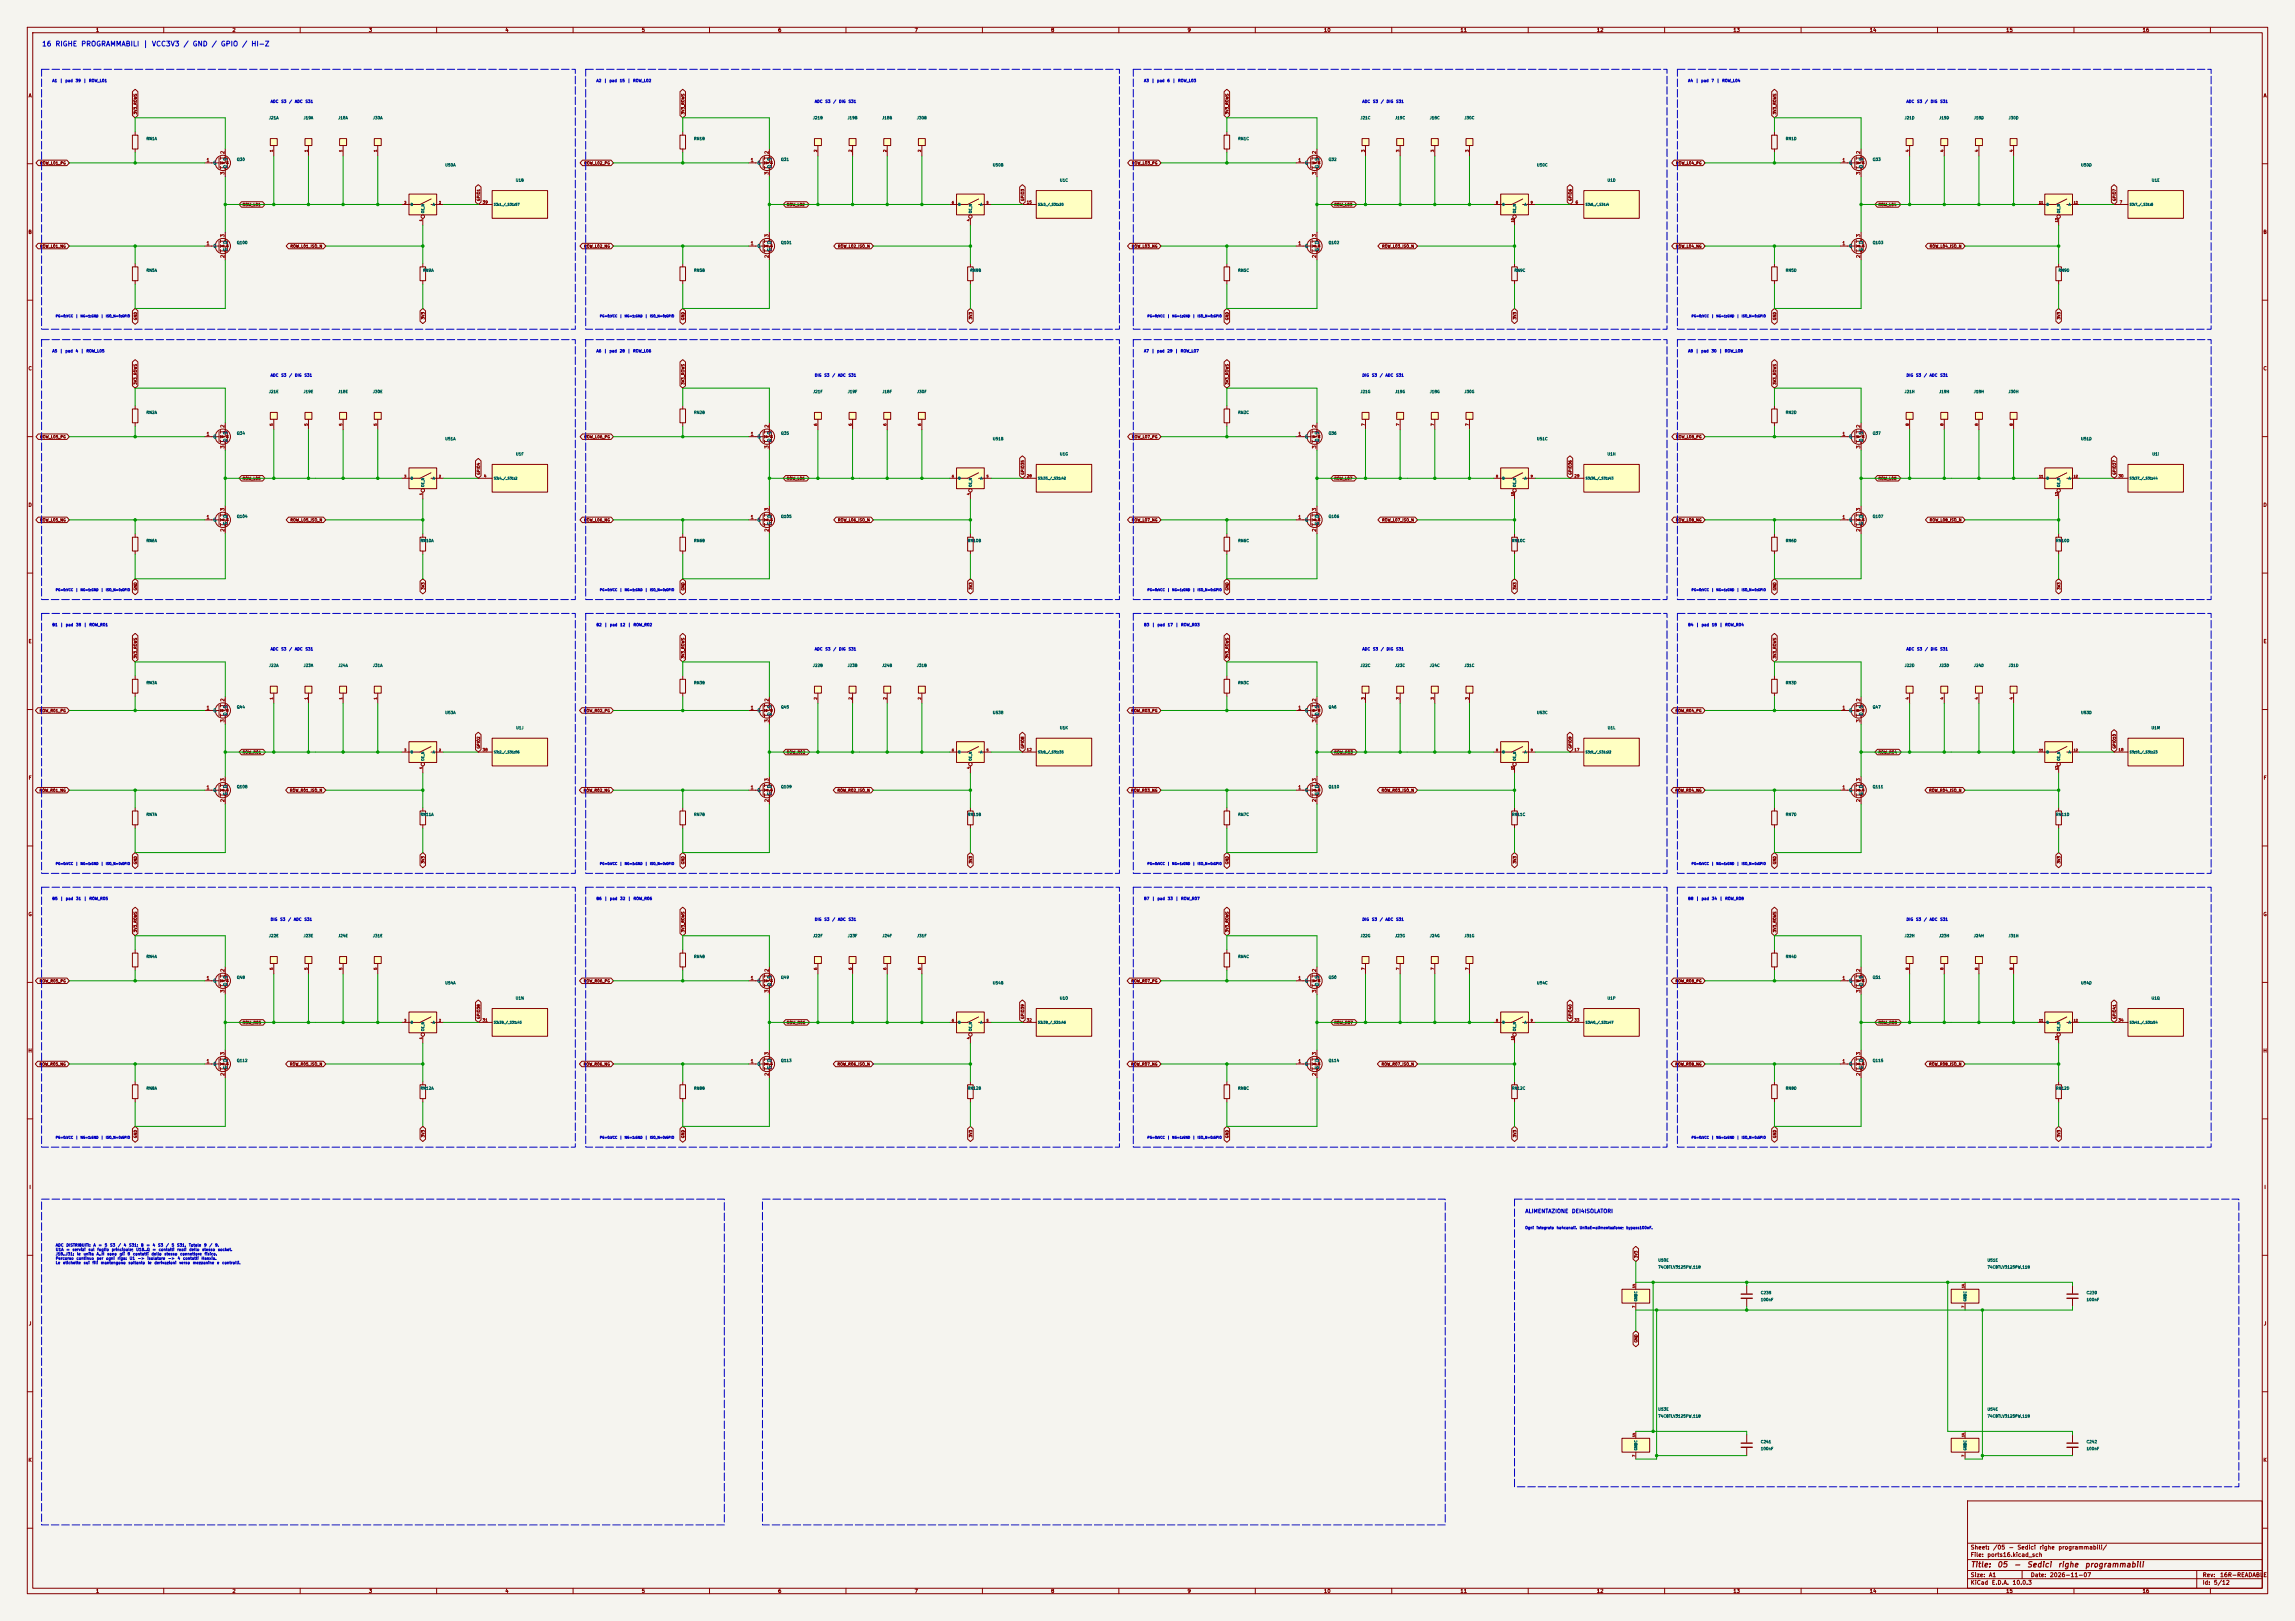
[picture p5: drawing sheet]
<svg xmlns="http://www.w3.org/2000/svg" width="841mm" height="594mm" viewBox="0 0 841 594" stroke-linecap="round" stroke-linejoin="round" font-family="sans-serif">
<defs><g id="words">
<g font-size="2" fill="#840000">
<text x="722" y="574.8">Title:</text>
<text x="731.7" y="574.8">05</text>
<text x="737.8" y="574.8">-</text>
<text x="742.6" y="574.8">Sedici</text>
<text x="754" y="574.8">righe</text>
<text x="763.8" y="574.8">programmabili</text>
</g>
<text font-size="1.8" fill="#0000c2" x="15.2" y="17.4">16 RIGHE PROGRAMMABILI | VCC3V3 / GND / GPIO / HI-Z</text>
<g font-size="1.5" fill="#840000">
<text x="722" y="568.2">Sheet:</text>
<text x="730.2" y="568.2">/05</text>
<text x="736" y="568.2">-</text>
<text x="739.1" y="568.2">Sedici</text>
<text x="747.2" y="568.2">righe</text>
<text x="754.1" y="568.2">programmabili/</text>
<text x="722" y="570.9">File:</text>
<text x="728.1" y="570.9">ports16.kicad_sch</text>
<text x="722" y="581.1">KiCad</text>
<text x="722" y="578.3">Size:</text>
<text x="728.7" y="578.3">A1</text>
<text x="729.7" y="581.1">E.D.A.</text>
<text x="737.3" y="581.1">10.0.3</text>
<text x="744" y="578.3">Date:</text>
<text x="751" y="578.3">2026-11-07</text>
<text x="807" y="578.3">Rev:</text>
<text x="807" y="581.1">Id:</text>
<text x="811.1" y="581.1">5/12</text>
<text x="813.4" y="578.3">16R-READABLE</text>
</g>
<g font-size="1.4" fill="#0000c2">
<text x="558.8" y="444.9">ALIMENTAZIONE</text>
<text x="575.8" y="444.9">DEI4ISOLATORI</text>
</g>
<g font-size="1.3" fill="#840000">
<text x="35" y="12">1</text>
<text x="85" y="12">2</text>
<text x="135" y="12">3</text>
<text x="185" y="12">4</text>
<text x="235" y="12">5</text>
<text x="285" y="12">6</text>
<text x="335" y="12">7</text>
<text x="385" y="12">8</text>
<text x="435" y="12">9</text>
<text x="485" y="12">10</text>
<text x="535" y="12">11</text>
<text x="585" y="12">12</text>
<text x="635" y="12">13</text>
<text x="685" y="12">14</text>
<text x="735" y="12">15</text>
<text x="785" y="12">16</text>
<text x="10.3" y="36">A</text>
<text x="829.3" y="36">A</text>
<text x="10.3" y="86">B</text>
<text x="829.2" y="86">B</text>
<text x="10.3" y="136">C</text>
<text x="829.2" y="136">C</text>
<text x="10.3" y="186">D</text>
<text x="829.2" y="186">D</text>
<text x="10.3" y="236">E</text>
<text x="829.3" y="236">E</text>
<text x="10.3" y="286">F</text>
<text x="829.3" y="286">F</text>
<text x="10.3" y="336">G</text>
<text x="829.2" y="336">G</text>
<text x="10.2" y="386">H</text>
<text x="829.2" y="386">H</text>
<text x="10.6" y="436">I</text>
<text x="829.6" y="436">I</text>
<text x="10.4" y="486">J</text>
<text x="829.4" y="486">J</text>
<text x="10.3" y="536">K</text>
<text x="829.2" y="536">K</text>
<text x="35" y="584">1</text>
<text x="85" y="584">2</text>
<text x="135" y="584">3</text>
<text x="185" y="584">4</text>
<text x="235" y="584">5</text>
<text x="285" y="584">6</text>
<text x="335" y="584">7</text>
<text x="385" y="584">8</text>
<text x="435" y="584">9</text>
<text x="485" y="584">10</text>
<text x="535" y="584">11</text>
<text x="585" y="584">12</text>
<text x="635" y="584">13</text>
<text x="685" y="584">14</text>
<text x="735" y="584">15</text>
<text x="785" y="584">16</text>
</g>
<g font-size="1.3" fill="#a90000">
<text x="75.5" y="59.7">1</text>
<text x="82.5" y="56.6" transform="rotate(-90 82.5 56.6)">2</text>
<text x="274.9" y="59.7">1</text>
<text x="281.9" y="56.6" transform="rotate(-90 281.9 56.6)">2</text>
<text x="475.5" y="59.7">1</text>
<text x="482.6" y="56.6" transform="rotate(-90 482.6 56.6)">2</text>
<text x="674.9" y="59.7">1</text>
<text x="682" y="56.6" transform="rotate(-90 682 56.6)">2</text>
<text x="82.5" y="64.2" transform="rotate(-90 82.5 64.2)">3</text>
<text x="281.9" y="64.2" transform="rotate(-90 281.9 64.2)">3</text>
<text x="482.6" y="64.2" transform="rotate(-90 482.6 64.2)">3</text>
<text x="682" y="64.2" transform="rotate(-90 682 64.2)">3</text>
<text x="82.5" y="87.1" transform="rotate(-90 82.5 87.1)">3</text>
<text x="281.9" y="87.1" transform="rotate(-90 281.9 87.1)">3</text>
<text x="482.6" y="87.1" transform="rotate(-90 482.6 87.1)">3</text>
<text x="682" y="87.1" transform="rotate(-90 682 87.1)">3</text>
<text x="75.5" y="90.1">1</text>
<text x="82.5" y="94.7" transform="rotate(-90 82.5 94.7)">2</text>
<text x="274.9" y="90.1">1</text>
<text x="281.9" y="94.7" transform="rotate(-90 281.9 94.7)">2</text>
<text x="475.5" y="90.1">1</text>
<text x="482.6" y="94.7" transform="rotate(-90 482.6 94.7)">2</text>
<text x="674.9" y="90.1">1</text>
<text x="682" y="94.7" transform="rotate(-90 682 94.7)">2</text>
<text x="75.5" y="160">1</text>
<text x="82.5" y="156.9" transform="rotate(-90 82.5 156.9)">2</text>
<text x="274.9" y="160">1</text>
<text x="281.9" y="156.9" transform="rotate(-90 281.9 156.9)">2</text>
<text x="475.5" y="160">1</text>
<text x="482.6" y="156.9" transform="rotate(-90 482.6 156.9)">2</text>
<text x="674.9" y="160">1</text>
<text x="682" y="156.9" transform="rotate(-90 682 156.9)">2</text>
<text x="82.5" y="164.5" transform="rotate(-90 82.5 164.5)">3</text>
<text x="281.9" y="164.5" transform="rotate(-90 281.9 164.5)">3</text>
<text x="482.6" y="164.5" transform="rotate(-90 482.6 164.5)">3</text>
<text x="682" y="164.5" transform="rotate(-90 682 164.5)">3</text>
<text x="75.5" y="190.5">1</text>
<text x="82.5" y="187.4" transform="rotate(-90 82.5 187.4)">3</text>
<text x="274.9" y="190.5">1</text>
<text x="281.9" y="187.4" transform="rotate(-90 281.9 187.4)">3</text>
<text x="475.5" y="190.5">1</text>
<text x="482.6" y="187.4" transform="rotate(-90 482.6 187.4)">3</text>
<text x="674.9" y="190.5">1</text>
<text x="682" y="187.4" transform="rotate(-90 682 187.4)">3</text>
<text x="82.5" y="195" transform="rotate(-90 82.5 195)">2</text>
<text x="281.9" y="195" transform="rotate(-90 281.9 195)">2</text>
<text x="482.6" y="195" transform="rotate(-90 482.6 195)">2</text>
<text x="682" y="195" transform="rotate(-90 682 195)">2</text>
<text x="82.5" y="257.2" transform="rotate(-90 82.5 257.2)">2</text>
<text x="281.9" y="257.2" transform="rotate(-90 281.9 257.2)">2</text>
<text x="482.6" y="257.2" transform="rotate(-90 482.6 257.2)">2</text>
<text x="682" y="257.2" transform="rotate(-90 682 257.2)">2</text>
<text x="75.5" y="260.3">1</text>
<text x="274.9" y="260.3">1</text>
<text x="475.5" y="260.3">1</text>
<text x="674.9" y="260.3">1</text>
<text x="82.5" y="264.9" transform="rotate(-90 82.5 264.9)">3</text>
<text x="281.9" y="264.9" transform="rotate(-90 281.9 264.9)">3</text>
<text x="482.6" y="264.9" transform="rotate(-90 482.6 264.9)">3</text>
<text x="682" y="264.9" transform="rotate(-90 682 264.9)">3</text>
<text x="82.5" y="286.5" transform="rotate(-90 82.5 286.5)">3</text>
<text x="281.9" y="286.5" transform="rotate(-90 281.9 286.5)">3</text>
<text x="482.6" y="286.5" transform="rotate(-90 482.6 286.5)">3</text>
<text x="682" y="286.5" transform="rotate(-90 682 286.5)">3</text>
<text x="75.5" y="289.5">1</text>
<text x="274.9" y="289.5">1</text>
<text x="475.5" y="289.5">1</text>
<text x="674.9" y="289.5">1</text>
<text x="82.5" y="294.1" transform="rotate(-90 82.5 294.1)">2</text>
<text x="281.9" y="294.1" transform="rotate(-90 281.9 294.1)">2</text>
<text x="482.6" y="294.1" transform="rotate(-90 482.6 294.1)">2</text>
<text x="682" y="294.1" transform="rotate(-90 682 294.1)">2</text>
<text x="75.5" y="359.4">1</text>
<text x="82.5" y="356.3" transform="rotate(-90 82.5 356.3)">2</text>
<text x="274.9" y="359.4">1</text>
<text x="281.9" y="356.3" transform="rotate(-90 281.9 356.3)">2</text>
<text x="475.5" y="359.4">1</text>
<text x="482.6" y="356.3" transform="rotate(-90 482.6 356.3)">2</text>
<text x="674.9" y="359.4">1</text>
<text x="682" y="356.3" transform="rotate(-90 682 356.3)">2</text>
<text x="82.5" y="363.9" transform="rotate(-90 82.5 363.9)">3</text>
<text x="281.9" y="363.9" transform="rotate(-90 281.9 363.9)">3</text>
<text x="482.6" y="363.9" transform="rotate(-90 482.6 363.9)">3</text>
<text x="682" y="363.9" transform="rotate(-90 682 363.9)">3</text>
<text x="75.5" y="389.9">1</text>
<text x="82.5" y="386.8" transform="rotate(-90 82.5 386.8)">3</text>
<text x="274.9" y="389.9">1</text>
<text x="281.9" y="386.8" transform="rotate(-90 281.9 386.8)">3</text>
<text x="475.5" y="389.9">1</text>
<text x="482.6" y="386.8" transform="rotate(-90 482.6 386.8)">3</text>
<text x="674.9" y="389.9">1</text>
<text x="682" y="386.8" transform="rotate(-90 682 386.8)">3</text>
<text x="82.5" y="394.4" transform="rotate(-90 82.5 394.4)">2</text>
<text x="281.9" y="394.4" transform="rotate(-90 281.9 394.4)">2</text>
<text x="482.6" y="394.4" transform="rotate(-90 482.6 394.4)">2</text>
<text x="682" y="394.4" transform="rotate(-90 682 394.4)">2</text>
</g>
<g font-size="1.3" fill="#006464">
<text x="83.5" y="59.1" transform="rotate(-90 83.5 59.1)">S</text>
<text x="282.9" y="59.1" transform="rotate(-90 282.9 59.1)">S</text>
<text x="483.6" y="59.1" transform="rotate(-90 483.6 59.1)">S</text>
<text x="683" y="59.1" transform="rotate(-90 683 59.1)">S</text>
<text x="78" y="60.7">G</text>
<text x="83.5" y="61.7" transform="rotate(-90 83.5 61.7)">D</text>
<text x="277.4" y="60.7">G</text>
<text x="282.9" y="61.7" transform="rotate(-90 282.9 61.7)">D</text>
<text x="478" y="60.7">G</text>
<text x="483.6" y="61.7" transform="rotate(-90 483.6 61.7)">D</text>
<text x="677.4" y="60.7">G</text>
<text x="683" y="61.7" transform="rotate(-90 683 61.7)">D</text>
<text x="83.5" y="89.6" transform="rotate(-90 83.5 89.6)">D</text>
<text x="282.9" y="89.6" transform="rotate(-90 282.9 89.6)">D</text>
<text x="483.6" y="89.6" transform="rotate(-90 483.6 89.6)">D</text>
<text x="683" y="89.6" transform="rotate(-90 683 89.6)">D</text>
<text x="78" y="91.1">G</text>
<text x="83.5" y="92.2" transform="rotate(-90 83.5 92.2)">S</text>
<text x="277.4" y="91.1">G</text>
<text x="282.9" y="92.2" transform="rotate(-90 282.9 92.2)">S</text>
<text x="478" y="91.1">G</text>
<text x="483.6" y="92.2" transform="rotate(-90 483.6 92.2)">S</text>
<text x="677.4" y="91.1">G</text>
<text x="683" y="92.2" transform="rotate(-90 683 92.2)">S</text>
<text x="78" y="161">G</text>
<text x="83.5" y="159.4" transform="rotate(-90 83.5 159.4)">S</text>
<text x="277.4" y="161">G</text>
<text x="282.9" y="159.4" transform="rotate(-90 282.9 159.4)">S</text>
<text x="478" y="161">G</text>
<text x="483.6" y="159.4" transform="rotate(-90 483.6 159.4)">S</text>
<text x="677.4" y="161">G</text>
<text x="683" y="159.4" transform="rotate(-90 683 159.4)">S</text>
<text x="83.5" y="162.1" transform="rotate(-90 83.5 162.1)">D</text>
<text x="282.9" y="162.1" transform="rotate(-90 282.9 162.1)">D</text>
<text x="483.6" y="162.1" transform="rotate(-90 483.6 162.1)">D</text>
<text x="683" y="162.1" transform="rotate(-90 683 162.1)">D</text>
<text x="78" y="191.5">G</text>
<text x="83.5" y="189.9" transform="rotate(-90 83.5 189.9)">D</text>
<text x="277.4" y="191.5">G</text>
<text x="282.9" y="189.9" transform="rotate(-90 282.9 189.9)">D</text>
<text x="478" y="191.5">G</text>
<text x="483.6" y="189.9" transform="rotate(-90 483.6 189.9)">D</text>
<text x="677.4" y="191.5">G</text>
<text x="683" y="189.9" transform="rotate(-90 683 189.9)">D</text>
<text x="83.5" y="192.5" transform="rotate(-90 83.5 192.5)">S</text>
<text x="282.9" y="192.5" transform="rotate(-90 282.9 192.5)">S</text>
<text x="483.6" y="192.5" transform="rotate(-90 483.6 192.5)">S</text>
<text x="683" y="192.5" transform="rotate(-90 683 192.5)">S</text>
<text x="78" y="261.3">G</text>
<text x="83.5" y="262.4" transform="rotate(-90 83.5 262.4)">D</text>
<text x="83.5" y="259.7" transform="rotate(-90 83.5 259.7)">S</text>
<text x="277.4" y="261.3">G</text>
<text x="282.9" y="262.4" transform="rotate(-90 282.9 262.4)">D</text>
<text x="282.9" y="259.7" transform="rotate(-90 282.9 259.7)">S</text>
<text x="478" y="261.3">G</text>
<text x="483.6" y="262.4" transform="rotate(-90 483.6 262.4)">D</text>
<text x="483.6" y="259.7" transform="rotate(-90 483.6 259.7)">S</text>
<text x="677.4" y="261.3">G</text>
<text x="683" y="262.4" transform="rotate(-90 683 262.4)">D</text>
<text x="683" y="259.7" transform="rotate(-90 683 259.7)">S</text>
<text x="78" y="290.5">G</text>
<text x="83.5" y="291.6" transform="rotate(-90 83.5 291.6)">S</text>
<text x="83.5" y="289" transform="rotate(-90 83.5 289)">D</text>
<text x="277.4" y="290.5">G</text>
<text x="282.9" y="291.6" transform="rotate(-90 282.9 291.6)">S</text>
<text x="282.9" y="289" transform="rotate(-90 282.9 289)">D</text>
<text x="478" y="290.5">G</text>
<text x="483.6" y="291.6" transform="rotate(-90 483.6 291.6)">S</text>
<text x="483.6" y="289" transform="rotate(-90 483.6 289)">D</text>
<text x="677.4" y="290.5">G</text>
<text x="683" y="291.6" transform="rotate(-90 683 291.6)">S</text>
<text x="683" y="289" transform="rotate(-90 683 289)">D</text>
<text x="83.5" y="358.8" transform="rotate(-90 83.5 358.8)">S</text>
<text x="282.9" y="358.8" transform="rotate(-90 282.9 358.8)">S</text>
<text x="483.6" y="358.8" transform="rotate(-90 483.6 358.8)">S</text>
<text x="683" y="358.8" transform="rotate(-90 683 358.8)">S</text>
<text x="78" y="360.4">G</text>
<text x="83.5" y="361.4" transform="rotate(-90 83.5 361.4)">D</text>
<text x="277.4" y="360.4">G</text>
<text x="282.9" y="361.4" transform="rotate(-90 282.9 361.4)">D</text>
<text x="478" y="360.4">G</text>
<text x="483.6" y="361.4" transform="rotate(-90 483.6 361.4)">D</text>
<text x="677.4" y="360.4">G</text>
<text x="683" y="361.4" transform="rotate(-90 683 361.4)">D</text>
<text x="83.5" y="389.3" transform="rotate(-90 83.5 389.3)">D</text>
<text x="282.9" y="389.3" transform="rotate(-90 282.9 389.3)">D</text>
<text x="483.6" y="389.3" transform="rotate(-90 483.6 389.3)">D</text>
<text x="683" y="389.3" transform="rotate(-90 683 389.3)">D</text>
<text x="78" y="390.9">G</text>
<text x="83.5" y="391.9" transform="rotate(-90 83.5 391.9)">S</text>
<text x="277.4" y="390.9">G</text>
<text x="282.9" y="391.9" transform="rotate(-90 282.9 391.9)">S</text>
<text x="478" y="390.9">G</text>
<text x="483.6" y="391.9" transform="rotate(-90 483.6 391.9)">S</text>
<text x="677.4" y="390.9">G</text>
<text x="683" y="391.9" transform="rotate(-90 683 391.9)">S</text>
</g>
<g font-size="1" fill="#0000c2">
<text x="19" y="30.3">A1</text>
<text x="21.9" y="30.3">|</text>
<text x="23.9" y="30.3">pad</text>
<text x="27.6" y="30.3">39</text>
<text x="30.5" y="30.3">|</text>
<text x="32.5" y="30.3">ROW_L01</text>
<text x="218.4" y="30.3">A2</text>
<text x="221.3" y="30.3">|</text>
<text x="223.2" y="30.3">pad</text>
<text x="227" y="30.3">15</text>
<text x="229.9" y="30.3">|</text>
<text x="231.9" y="30.3">ROW_L02</text>
<text x="419.1" y="30.3">A3</text>
<text x="421.9" y="30.3">|</text>
<text x="423.9" y="30.3">pad</text>
<text x="427.6" y="30.3">6</text>
<text x="429.6" y="30.3">|</text>
<text x="431.6" y="30.3">ROW_L03</text>
<text x="618.5" y="30.3">A4</text>
<text x="621.3" y="30.3">|</text>
<text x="623.3" y="30.3">pad</text>
<text x="627" y="30.3">7</text>
<text x="629" y="30.3">|</text>
<text x="631" y="30.3">ROW_L04</text>
<text x="99.1" y="37.9">ADC</text>
<text x="102.9" y="37.9">S3</text>
<text x="105.9" y="37.9">/</text>
<text x="107.9" y="37.9">ADC</text>
<text x="111.8" y="37.9">S31</text>
<text x="298.4" y="37.9">ADC</text>
<text x="302.3" y="37.9">S3</text>
<text x="305.3" y="37.9">/</text>
<text x="307.3" y="37.9">DIG</text>
<text x="310.8" y="37.9">S31</text>
<text x="499.1" y="37.9">ADC</text>
<text x="503" y="37.9">S3</text>
<text x="505.9" y="37.9">/</text>
<text x="508" y="37.9">DIG</text>
<text x="511.5" y="37.9">S31</text>
<text x="698.5" y="37.9">ADC</text>
<text x="702.4" y="37.9">S3</text>
<text x="705.3" y="37.9">/</text>
<text x="707.4" y="37.9">DIG</text>
<text x="710.9" y="37.9">S31</text>
<text x="19" y="129.4">A5</text>
<text x="21.9" y="129.4">|</text>
<text x="23.9" y="129.4">pad</text>
<text x="27.6" y="129.4">4</text>
<text x="29.6" y="129.4">|</text>
<text x="31.5" y="129.4">ROW_L05</text>
<text x="218.4" y="129.4">A6</text>
<text x="221.3" y="129.4">|</text>
<text x="223.2" y="129.4">pad</text>
<text x="227" y="129.4">28</text>
<text x="229.9" y="129.4">|</text>
<text x="231.9" y="129.4">ROW_L06</text>
<text x="419.1" y="129.4">A7</text>
<text x="421.9" y="129.4">|</text>
<text x="423.9" y="129.4">pad</text>
<text x="427.6" y="129.4">29</text>
<text x="430.6" y="129.4">|</text>
<text x="432.5" y="129.4">ROW_L07</text>
<text x="618.5" y="129.4">A8</text>
<text x="621.3" y="129.4">|</text>
<text x="623.3" y="129.4">pad</text>
<text x="627" y="129.4">30</text>
<text x="629.9" y="129.4">|</text>
<text x="631.9" y="129.4">ROW_L08</text>
<text x="99.1" y="138.3">ADC</text>
<text x="102.9" y="138.3">S3</text>
<text x="105.9" y="138.3">/</text>
<text x="107.9" y="138.3">DIG</text>
<text x="111.4" y="138.3">S31</text>
<text x="298.4" y="138.3">DIG</text>
<text x="301.9" y="138.3">S3</text>
<text x="304.9" y="138.3">/</text>
<text x="306.9" y="138.3">ADC</text>
<text x="310.8" y="138.3">S31</text>
<text x="499.1" y="138.3">DIG</text>
<text x="502.6" y="138.3">S3</text>
<text x="505.5" y="138.3">/</text>
<text x="507.6" y="138.3">ADC</text>
<text x="511.5" y="138.3">S31</text>
<text x="698.5" y="138.3">DIG</text>
<text x="702" y="138.3">S3</text>
<text x="704.9" y="138.3">/</text>
<text x="707" y="138.3">ADC</text>
<text x="710.9" y="138.3">S31</text>
<text x="19" y="229.7">B1</text>
<text x="22" y="229.7">|</text>
<text x="24" y="229.7">pad</text>
<text x="27.7" y="229.7">38</text>
<text x="30.7" y="229.7">|</text>
<text x="32.6" y="229.7">ROW_R01</text>
<text x="218.4" y="229.7">B2</text>
<text x="221.4" y="229.7">|</text>
<text x="223.4" y="229.7">pad</text>
<text x="227.1" y="229.7">12</text>
<text x="230" y="229.7">|</text>
<text x="232" y="229.7">ROW_R02</text>
<text x="419.1" y="229.7">B3</text>
<text x="422.1" y="229.7">|</text>
<text x="424" y="229.7">pad</text>
<text x="427.8" y="229.7">17</text>
<text x="430.7" y="229.7">|</text>
<text x="432.7" y="229.7">ROW_R03</text>
<text x="618.5" y="229.7">B4</text>
<text x="621.5" y="229.7">|</text>
<text x="623.4" y="229.7">pad</text>
<text x="627.2" y="229.7">18</text>
<text x="630.1" y="229.7">|</text>
<text x="632.1" y="229.7">ROW_R04</text>
<text x="99.1" y="238.6">ADC</text>
<text x="102.9" y="238.6">S3</text>
<text x="105.9" y="238.6">/</text>
<text x="107.9" y="238.6">ADC</text>
<text x="111.8" y="238.6">S31</text>
<text x="298.4" y="238.6">ADC</text>
<text x="302.3" y="238.6">S3</text>
<text x="305.3" y="238.6">/</text>
<text x="307.3" y="238.6">DIG</text>
<text x="310.8" y="238.6">S31</text>
<text x="499.1" y="238.6">ADC</text>
<text x="503" y="238.6">S3</text>
<text x="505.9" y="238.6">/</text>
<text x="508" y="238.6">DIG</text>
<text x="511.5" y="238.6">S31</text>
<text x="698.5" y="238.6">ADC</text>
<text x="702.4" y="238.6">S3</text>
<text x="705.3" y="238.6">/</text>
<text x="707.4" y="238.6">DIG</text>
<text x="710.9" y="238.6">S31</text>
<text x="19" y="330">B5</text>
<text x="22" y="330">|</text>
<text x="24" y="330">pad</text>
<text x="27.7" y="330">31</text>
<text x="30.7" y="330">|</text>
<text x="32.6" y="330">ROW_R05</text>
<text x="218.4" y="330">B6</text>
<text x="221.4" y="330">|</text>
<text x="223.4" y="330">pad</text>
<text x="227.1" y="330">32</text>
<text x="230" y="330">|</text>
<text x="232" y="330">ROW_R06</text>
<text x="419.1" y="330">B7</text>
<text x="422.1" y="330">|</text>
<text x="424" y="330">pad</text>
<text x="427.8" y="330">33</text>
<text x="430.7" y="330">|</text>
<text x="432.7" y="330">ROW_R07</text>
<text x="618.5" y="330">B8</text>
<text x="621.5" y="330">|</text>
<text x="623.4" y="330">pad</text>
<text x="627.2" y="330">34</text>
<text x="630.1" y="330">|</text>
<text x="632.1" y="330">ROW_R08</text>
<text x="99.1" y="337.6">DIG</text>
<text x="102.6" y="337.6">S3</text>
<text x="105.5" y="337.6">/</text>
<text x="107.5" y="337.6">ADC</text>
<text x="111.4" y="337.6">S31</text>
<text x="298.4" y="337.6">DIG</text>
<text x="301.9" y="337.6">S3</text>
<text x="304.9" y="337.6">/</text>
<text x="306.9" y="337.6">ADC</text>
<text x="310.8" y="337.6">S31</text>
<text x="499.1" y="337.6">DIG</text>
<text x="502.6" y="337.6">S3</text>
<text x="505.5" y="337.6">/</text>
<text x="507.6" y="337.6">ADC</text>
<text x="511.5" y="337.6">S31</text>
<text x="698.5" y="337.6">DIG</text>
<text x="702" y="337.6">S3</text>
<text x="704.9" y="337.6">/</text>
<text x="707" y="337.6">ADC</text>
<text x="710.9" y="337.6">S31</text>
<text x="558.8" y="450.6">Ogni</text>
<text x="563" y="450.6">integrato</text>
<text x="570.3" y="450.6">ha4canali.</text>
<text x="578.7" y="450.6">UnitaE=alimentazione;</text>
<text x="595.8" y="450.6">bypass100nF.</text>
<text x="20.3" y="457">ADC</text>
<text x="20.3" y="458.6">U1A</text>
<text x="20.3" y="460.2">J18..J31:</text>
<text x="20.3" y="461.9">Percorso</text>
<text x="24.2" y="457">DISTRIBUITI:</text>
<text x="24.2" y="458.6">=</text>
<text x="26.5" y="458.6">servizi</text>
<text x="27.9" y="461.9">continuo</text>
<text x="28.1" y="460.2">le</text>
<text x="30.5" y="460.2">unita</text>
<text x="32.3" y="458.6">sul</text>
<text x="34.1" y="457">A</text>
<text x="35.3" y="460.2">A..H</text>
<text x="35.4" y="461.9">per</text>
<text x="35.5" y="458.6">foglio</text>
<text x="36" y="457">=</text>
<text x="38.3" y="457">5</text>
<text x="38.8" y="461.9">ogni</text>
<text x="39.2" y="460.2">sono</text>
<text x="40.2" y="457">S3</text>
<text x="40.8" y="458.6">principale;</text>
<text x="43" y="461.9">riga:</text>
<text x="43.1" y="457">/</text>
<text x="43.7" y="460.2">gli</text>
<text x="45.2" y="457">4</text>
<text x="46.6" y="460.2">8</text>
<text x="47.2" y="457">S31;</text>
<text x="47.4" y="461.9">U1</text>
<text x="48.6" y="460.2">contatti</text>
<text x="49.8" y="458.6">U1B..Q</text>
<text x="50.4" y="461.9">-&gt;</text>
<text x="51.5" y="457">B</text>
<text x="53.6" y="457">=</text>
<text x="53.9" y="461.9">isolatore</text>
<text x="55.4" y="460.2">dello</text>
<text x="55.8" y="458.6">=</text>
<text x="55.8" y="457">4</text>
<text x="57.8" y="457">S3</text>
<text x="58" y="458.6">contatti</text>
<text x="60.1" y="460.2">stesso</text>
<text x="60.7" y="457">/</text>
<text x="61.5" y="461.9">-&gt;</text>
<text x="62.8" y="457">5</text>
<text x="64.7" y="457">S31.</text>
<text x="64.8" y="458.6">reali</text>
<text x="65" y="461.9">4</text>
<text x="65.9" y="460.2">connettore</text>
<text x="66.9" y="461.9">contatti</text>
<text x="69.1" y="457">Totale</text>
<text x="69.2" y="458.6">dello</text>
<text x="73.7" y="461.9">Hanxia.</text>
<text x="74" y="458.6">stesso</text>
<text x="74.6" y="457">9</text>
<text x="74.9" y="460.2">fisico.</text>
<text x="76.6" y="457">/</text>
<text x="78.7" y="457">9.</text>
<text x="79.7" y="458.6">socket.</text>
<text x="20.3" y="463.5">Le</text>
<text x="23" y="463.5">etichette</text>
<text x="30.5" y="463.5">sui</text>
<text x="33.8" y="463.5">fili</text>
<text x="36.8" y="463.5">mantengono</text>
<text x="46.9" y="463.5">soltanto</text>
<text x="54.1" y="463.5">le</text>
<text x="56.5" y="463.5">derivazioni</text>
<text x="65.6" y="463.5">verso</text>
<text x="70.5" y="463.5">mezzanine</text>
<text x="79.4" y="463.5">e</text>
<text x="81.3" y="463.5">controlli.</text>
</g>
<g font-size="1" fill="#840000">
<text x="50.4" y="42.1" transform="rotate(-90 50.4 42.1)">3V3_ROWS</text>
<text x="251" y="42.1" transform="rotate(-90 251 42.1)">3V3_ROWS</text>
<text x="450.4" y="42.1" transform="rotate(-90 450.4 42.1)">3V3_ROWS</text>
<text x="651.1" y="42.1" transform="rotate(-90 651.1 42.1)">3V3_ROWS</text>
<text x="14.6" y="60.5">ROW_L01_PG</text>
<text x="214" y="60.5">ROW_L02_PG</text>
<text x="414.6" y="60.5">ROW_L03_PG</text>
<text x="614" y="60.5">ROW_L04_PG</text>
<text x="88.8" y="75.8">ROW_L01</text>
<text x="176.1" y="73.8" transform="rotate(-90 176.1 73.8)">GPIO1</text>
<text x="288.1" y="75.8">ROW_L02</text>
<text x="375.5" y="73.8" transform="rotate(-90 375.5 73.8)">GPIO3</text>
<text x="488.8" y="75.8">ROW_L03</text>
<text x="576.1" y="73.8" transform="rotate(-90 576.1 73.8)">GPIO6</text>
<text x="688.2" y="75.8">ROW_L04</text>
<text x="775.5" y="73.8" transform="rotate(-90 775.5 73.8)">GPIO7</text>
<text x="14.5" y="91">ROW_L01_NG</text>
<text x="106.3" y="91">ROW_L01_ISO_N</text>
<text x="213.9" y="91">ROW_L02_NG</text>
<text x="306.9" y="91">ROW_L02_ISO_N</text>
<text x="414.6" y="91">ROW_L03_NG</text>
<text x="506.3" y="91">ROW_L03_ISO_N</text>
<text x="614" y="91">ROW_L04_NG</text>
<text x="707" y="91">ROW_L04_ISO_N</text>
<text x="50.4" y="117.5" transform="rotate(-90 50.4 117.5)">GND</text>
<text x="155.8" y="117.2" transform="rotate(-90 155.8 117.2)">3V3</text>
<text x="251" y="117.5" transform="rotate(-90 251 117.5)">GND</text>
<text x="356.4" y="117.2" transform="rotate(-90 356.4 117.2)">3V3</text>
<text x="450.4" y="117.5" transform="rotate(-90 450.4 117.5)">GND</text>
<text x="555.8" y="117.2" transform="rotate(-90 555.8 117.2)">3V3</text>
<text x="651.1" y="117.5" transform="rotate(-90 651.1 117.5)">GND</text>
<text x="755.2" y="117.2" transform="rotate(-90 755.2 117.2)">3V3</text>
<text x="50.4" y="141.1" transform="rotate(-90 50.4 141.1)">3V3_ROWS</text>
<text x="251" y="141.1" transform="rotate(-90 251 141.1)">3V3_ROWS</text>
<text x="450.4" y="141.1" transform="rotate(-90 450.4 141.1)">3V3_ROWS</text>
<text x="651.1" y="141.1" transform="rotate(-90 651.1 141.1)">3V3_ROWS</text>
<text x="14.6" y="160.9">ROW_L05_PG</text>
<text x="214" y="160.9">ROW_L06_PG</text>
<text x="414.6" y="160.9">ROW_L07_PG</text>
<text x="614" y="160.9">ROW_L08_PG</text>
<text x="88.8" y="176.1">ROW_L05</text>
<text x="176.1" y="174.1" transform="rotate(-90 176.1 174.1)">GPIO4</text>
<text x="288.1" y="176.1">ROW_L06</text>
<text x="375.5" y="174.1" transform="rotate(-90 375.5 174.1)">GPIO35</text>
<text x="488.8" y="176.1">ROW_L07</text>
<text x="576.1" y="174.1" transform="rotate(-90 576.1 174.1)">GPIO36</text>
<text x="688.2" y="176.1">ROW_L08</text>
<text x="775.5" y="174.1" transform="rotate(-90 775.5 174.1)">GPIO37</text>
<text x="14.5" y="191.3">ROW_L05_NG</text>
<text x="106.3" y="191.3">ROW_L05_ISO_N</text>
<text x="213.9" y="191.3">ROW_L06_NG</text>
<text x="306.9" y="191.3">ROW_L06_ISO_N</text>
<text x="414.6" y="191.3">ROW_L07_NG</text>
<text x="506.3" y="191.3">ROW_L07_ISO_N</text>
<text x="614" y="191.3">ROW_L08_NG</text>
<text x="707" y="191.3">ROW_L08_ISO_N</text>
<text x="50.4" y="216.5" transform="rotate(-90 50.4 216.5)">GND</text>
<text x="155.8" y="216.2" transform="rotate(-90 155.8 216.2)">3V3</text>
<text x="251" y="216.5" transform="rotate(-90 251 216.5)">GND</text>
<text x="356.4" y="216.2" transform="rotate(-90 356.4 216.2)">3V3</text>
<text x="450.4" y="216.5" transform="rotate(-90 450.4 216.5)">GND</text>
<text x="555.8" y="216.2" transform="rotate(-90 555.8 216.2)">3V3</text>
<text x="651.1" y="216.5" transform="rotate(-90 651.1 216.5)">GND</text>
<text x="755.2" y="216.2" transform="rotate(-90 755.2 216.2)">3V3</text>
<text x="50.4" y="241.4" transform="rotate(-90 50.4 241.4)">3V3_ROWS</text>
<text x="251" y="241.4" transform="rotate(-90 251 241.4)">3V3_ROWS</text>
<text x="450.4" y="241.4" transform="rotate(-90 450.4 241.4)">3V3_ROWS</text>
<text x="651.1" y="241.4" transform="rotate(-90 651.1 241.4)">3V3_ROWS</text>
<text x="14.4" y="261.2">ROW_R01_PG</text>
<text x="213.8" y="261.2">ROW_R02_PG</text>
<text x="414.4" y="261.2">ROW_R03_PG</text>
<text x="613.8" y="261.2">ROW_R04_PG</text>
<text x="176.1" y="274.5" transform="rotate(-90 176.1 274.5)">GPIO2</text>
<text x="375.5" y="274.5" transform="rotate(-90 375.5 274.5)">GPIO8</text>
<text x="576.1" y="274.5" transform="rotate(-90 576.1 274.5)">GPIO9</text>
<text x="775.5" y="274.5" transform="rotate(-90 775.5 274.5)">GPIO10</text>
<text x="88.8" y="276.4">ROW_R01</text>
<text x="288.1" y="276.4">ROW_R02</text>
<text x="488.8" y="276.4">ROW_R03</text>
<text x="688.2" y="276.4">ROW_R04</text>
<text x="14.4" y="290.4">ROW_R01_NG</text>
<text x="106.1" y="290.4">ROW_R01_ISO_N</text>
<text x="213.7" y="290.4">ROW_R02_NG</text>
<text x="306.8" y="290.4">ROW_R02_ISO_N</text>
<text x="414.4" y="290.4">ROW_R03_NG</text>
<text x="506.1" y="290.4">ROW_R03_ISO_N</text>
<text x="613.8" y="290.4">ROW_R04_NG</text>
<text x="706.8" y="290.4">ROW_R04_ISO_N</text>
<text x="50.4" y="316.8" transform="rotate(-90 50.4 316.8)">GND</text>
<text x="155.8" y="316.6" transform="rotate(-90 155.8 316.6)">3V3</text>
<text x="251" y="316.8" transform="rotate(-90 251 316.8)">GND</text>
<text x="356.4" y="316.6" transform="rotate(-90 356.4 316.6)">3V3</text>
<text x="450.4" y="316.8" transform="rotate(-90 450.4 316.8)">GND</text>
<text x="555.8" y="316.6" transform="rotate(-90 555.8 316.6)">3V3</text>
<text x="651.1" y="316.8" transform="rotate(-90 651.1 316.8)">GND</text>
<text x="755.2" y="316.6" transform="rotate(-90 755.2 316.6)">3V3</text>
<text x="50.4" y="341.8" transform="rotate(-90 50.4 341.8)">3V3_ROWS</text>
<text x="251" y="341.8" transform="rotate(-90 251 341.8)">3V3_ROWS</text>
<text x="450.4" y="341.8" transform="rotate(-90 450.4 341.8)">3V3_ROWS</text>
<text x="651.1" y="341.8" transform="rotate(-90 651.1 341.8)">3V3_ROWS</text>
<text x="14.4" y="360.2">ROW_R05_PG</text>
<text x="213.8" y="360.2">ROW_R06_PG</text>
<text x="414.4" y="360.2">ROW_R07_PG</text>
<text x="613.8" y="360.2">ROW_R08_PG</text>
<text x="88.8" y="375.5">ROW_R05</text>
<text x="176.1" y="373.5" transform="rotate(-90 176.1 373.5)">GPIO38</text>
<text x="288.1" y="375.5">ROW_R06</text>
<text x="375.5" y="373.5" transform="rotate(-90 375.5 373.5)">GPIO39</text>
<text x="488.8" y="375.5">ROW_R07</text>
<text x="576.1" y="373.5" transform="rotate(-90 576.1 373.5)">GPIO40</text>
<text x="688.2" y="375.5">ROW_R08</text>
<text x="775.5" y="373.5" transform="rotate(-90 775.5 373.5)">GPIO41</text>
<text x="14.4" y="390.7">ROW_R05_NG</text>
<text x="106.1" y="390.7">ROW_R05_ISO_N</text>
<text x="213.7" y="390.7">ROW_R06_NG</text>
<text x="306.8" y="390.7">ROW_R06_ISO_N</text>
<text x="414.4" y="390.7">ROW_R07_NG</text>
<text x="506.1" y="390.7">ROW_R07_ISO_N</text>
<text x="613.8" y="390.7">ROW_R08_NG</text>
<text x="706.8" y="390.7">ROW_R08_ISO_N</text>
<text x="50.4" y="417.2" transform="rotate(-90 50.4 417.2)">GND</text>
<text x="155.8" y="416.9" transform="rotate(-90 155.8 416.9)">3V3</text>
<text x="251" y="417.2" transform="rotate(-90 251 417.2)">GND</text>
<text x="356.4" y="416.9" transform="rotate(-90 356.4 416.9)">3V3</text>
<text x="450.4" y="417.2" transform="rotate(-90 450.4 417.2)">GND</text>
<text x="555.8" y="416.9" transform="rotate(-90 555.8 416.9)">3V3</text>
<text x="651.1" y="417.2" transform="rotate(-90 651.1 417.2)">GND</text>
<text x="755.2" y="416.9" transform="rotate(-90 755.2 416.9)">3V3</text>
<text x="600.3" y="461.2" transform="rotate(-90 600.3 461.2)">3V3</text>
<text x="600.3" y="492.1" transform="rotate(-90 600.3 492.1)">GND</text>
</g>
<g font-size="1" fill="#006464">
<text x="98.4" y="43.9">J21A</text>
<text x="111.1" y="43.9">J19A</text>
<text x="123.8" y="43.9">J18A</text>
<text x="136.5" y="43.9">J30A</text>
<text x="297.8" y="43.9">J21B</text>
<text x="310.5" y="43.9">J19B</text>
<text x="323.2" y="43.9">J18B</text>
<text x="335.9" y="43.9">J30B</text>
<text x="498.4" y="43.9">J21C</text>
<text x="511.1" y="43.9">J19C</text>
<text x="523.8" y="43.9">J18C</text>
<text x="536.5" y="43.9">J30C</text>
<text x="697.8" y="43.9">J21D</text>
<text x="710.5" y="43.9">J19D</text>
<text x="723.2" y="43.9">J18D</text>
<text x="735.9" y="43.9">J30D</text>
<text x="53.5" y="51.6">RN1A</text>
<text x="254.2" y="51.6">RN1B</text>
<text x="453.6" y="51.6">RN1C</text>
<text x="654.3" y="51.6">RN1D</text>
<text x="86.7" y="59.2">Q30</text>
<text x="286.1" y="59.2">Q31</text>
<text x="486.7" y="59.2">Q32</text>
<text x="686.1" y="59.2">Q33</text>
<text x="163" y="61.2">U50A</text>
<text x="363.7" y="61.2">U50B</text>
<text x="563.1" y="61.2">U50C</text>
<text x="762.5" y="61.2">U50D</text>
<text x="188.9" y="66.8">U1B</text>
<text x="388.3" y="66.8">U1C</text>
<text x="588.9" y="66.8">U1D</text>
<text x="788.4" y="66.8">U1E</text>
<text x="86.7" y="89.7">Q100</text>
<text x="286.1" y="89.7">Q101</text>
<text x="486.7" y="89.7">Q102</text>
<text x="686.1" y="89.7">Q103</text>
<text x="53.5" y="99.8">RN5A</text>
<text x="154.9" y="99.8">RN9A</text>
<text x="254.2" y="99.8">RN5B</text>
<text x="355.4" y="99.8">RN9B</text>
<text x="453.6" y="99.8">RN5C</text>
<text x="554.8" y="99.8">RN9C</text>
<text x="654.3" y="99.8">RN5D</text>
<text x="754.2" y="99.8">RN9D</text>
<text x="98.4" y="144.3">J21E</text>
<text x="111.1" y="144.3">J19E</text>
<text x="123.8" y="144.3">J18E</text>
<text x="136.5" y="144.3">J30E</text>
<text x="297.8" y="144.3">J21F</text>
<text x="310.5" y="144.3">J19F</text>
<text x="323.2" y="144.3">J18F</text>
<text x="335.9" y="144.3">J30F</text>
<text x="498.4" y="144.3">J21G</text>
<text x="511.1" y="144.3">J19G</text>
<text x="523.8" y="144.3">J18G</text>
<text x="536.5" y="144.3">J30G</text>
<text x="697.8" y="144.3">J21H</text>
<text x="710.5" y="144.3">J19H</text>
<text x="723.2" y="144.3">J18H</text>
<text x="735.9" y="144.3">J30H</text>
<text x="53.5" y="151.9">RN2A</text>
<text x="254.2" y="151.9">RN2B</text>
<text x="453.6" y="151.9">RN2C</text>
<text x="654.3" y="151.9">RN2D</text>
<text x="86.7" y="159.5">Q34</text>
<text x="163" y="161.6">U51A</text>
<text x="286.1" y="159.5">Q35</text>
<text x="363.7" y="161.6">U51B</text>
<text x="486.7" y="159.5">Q36</text>
<text x="563.1" y="161.6">U51C</text>
<text x="686.1" y="159.5">Q37</text>
<text x="762.5" y="161.6">U51D</text>
<text x="188.9" y="167.1">U1F</text>
<text x="388.3" y="167.1">U1G</text>
<text x="588.9" y="167.1">U1H</text>
<text x="788.6" y="167.1">U1I</text>
<text x="86.7" y="190">Q104</text>
<text x="286.1" y="190">Q105</text>
<text x="486.7" y="190">Q106</text>
<text x="686.1" y="190">Q107</text>
<text x="53.5" y="198.9">RN6A</text>
<text x="154" y="198.9">RN10A</text>
<text x="254.2" y="198.9">RN6B</text>
<text x="354.5" y="198.9">RN10B</text>
<text x="453.6" y="198.9">RN6C</text>
<text x="553.9" y="198.9">RN10C</text>
<text x="654.3" y="198.9">RN6D</text>
<text x="753.3" y="198.9">RN10D</text>
<text x="98.4" y="244.6">J22A</text>
<text x="111.1" y="244.6">J23A</text>
<text x="123.8" y="244.6">J24A</text>
<text x="136.5" y="244.6">J31A</text>
<text x="297.8" y="244.6">J22B</text>
<text x="310.5" y="244.6">J23B</text>
<text x="323.2" y="244.6">J24B</text>
<text x="335.9" y="244.6">J31B</text>
<text x="498.4" y="244.6">J22C</text>
<text x="511.1" y="244.6">J23C</text>
<text x="523.8" y="244.6">J24C</text>
<text x="536.5" y="244.6">J31C</text>
<text x="697.8" y="244.6">J22D</text>
<text x="710.5" y="244.6">J23D</text>
<text x="723.2" y="244.6">J24D</text>
<text x="735.9" y="244.6">J31D</text>
<text x="53.5" y="251">RN3A</text>
<text x="254.2" y="251">RN3B</text>
<text x="453.6" y="251">RN3C</text>
<text x="654.3" y="251">RN3D</text>
<text x="86.7" y="259.8">Q44</text>
<text x="163" y="261.9">U53A</text>
<text x="286.1" y="259.8">Q45</text>
<text x="363.7" y="261.9">U53B</text>
<text x="486.7" y="259.8">Q46</text>
<text x="563.1" y="261.9">U53C</text>
<text x="686.1" y="259.8">Q47</text>
<text x="762.5" y="261.9">U53D</text>
<text x="189" y="267.5">U1J</text>
<text x="388.3" y="267.5">U1K</text>
<text x="589" y="267.5">U1L</text>
<text x="788.2" y="267.5">U1M</text>
<text x="86.7" y="289.1">Q108</text>
<text x="286.1" y="289.1">Q109</text>
<text x="486.7" y="289.1">Q110</text>
<text x="686.1" y="289.1">Q111</text>
<text x="53.5" y="299.2">RN7A</text>
<text x="154" y="299.2">RN11A</text>
<text x="254.2" y="299.2">RN7B</text>
<text x="354.5" y="299.2">RN11B</text>
<text x="453.6" y="299.2">RN7C</text>
<text x="553.9" y="299.2">RN11C</text>
<text x="654.3" y="299.2">RN7D</text>
<text x="753.3" y="299.2">RN11D</text>
<text x="98.4" y="343.7">J22E</text>
<text x="111.1" y="343.7">J23E</text>
<text x="123.8" y="343.7">J24E</text>
<text x="136.5" y="343.7">J31E</text>
<text x="297.8" y="343.7">J22F</text>
<text x="310.5" y="343.7">J23F</text>
<text x="323.2" y="343.7">J24F</text>
<text x="335.9" y="343.7">J31F</text>
<text x="498.4" y="343.7">J22G</text>
<text x="511.1" y="343.7">J23G</text>
<text x="523.8" y="343.7">J24G</text>
<text x="536.5" y="343.7">J31G</text>
<text x="697.8" y="343.7">J22H</text>
<text x="710.5" y="343.7">J23H</text>
<text x="723.2" y="343.7">J24H</text>
<text x="735.9" y="343.7">J31H</text>
<text x="53.5" y="351.3">RN4A</text>
<text x="254.2" y="351.3">RN4B</text>
<text x="453.6" y="351.3">RN4C</text>
<text x="654.3" y="351.3">RN4D</text>
<text x="86.7" y="358.9">Q48</text>
<text x="286.1" y="358.9">Q49</text>
<text x="486.7" y="358.9">Q50</text>
<text x="686.1" y="358.9">Q51</text>
<text x="163" y="360.9">U54A</text>
<text x="363.7" y="360.9">U54B</text>
<text x="563.1" y="360.9">U54C</text>
<text x="762.5" y="360.9">U54D</text>
<text x="188.8" y="366.5">U1N</text>
<text x="388.2" y="366.5">U1O</text>
<text x="588.9" y="366.5">U1P</text>
<text x="788.3" y="366.5">U1Q</text>
<text x="86.7" y="389.4">Q112</text>
<text x="286.1" y="389.4">Q113</text>
<text x="486.7" y="389.4">Q114</text>
<text x="686.1" y="389.4">Q115</text>
<text x="53.5" y="399.5">RN8A</text>
<text x="154" y="399.5">RN12A</text>
<text x="254.2" y="399.5">RN8B</text>
<text x="354.5" y="399.5">RN12B</text>
<text x="453.6" y="399.5">RN8C</text>
<text x="553.9" y="399.5">RN12C</text>
<text x="654.3" y="399.5">RN8D</text>
<text x="753.3" y="399.5">RN12D</text>
<text x="607.5" y="462.5">U50E</text>
<text x="607.5" y="465.1">74CBTLV3125PW,118</text>
<text x="728.2" y="462.5">U51E</text>
<text x="728.2" y="465.1">74CBTLV3125PW,118</text>
<text x="645.1" y="477">100nF</text>
<text x="645.1" y="474.5">C238</text>
<text x="764.5" y="477">100nF</text>
<text x="764.5" y="474.5">C239</text>
<text x="607.5" y="517.2">U53E</text>
<text x="607.5" y="519.7">74CBTLV3125PW,118</text>
<text x="728.2" y="517.2">U54E</text>
<text x="728.2" y="519.7">74CBTLV3125PW,118</text>
<text x="645.1" y="531.6">100nF</text>
<text x="645.1" y="529.1">C241</text>
<text x="764.5" y="531.6">100nF</text>
<text x="764.5" y="529.1">C242</text>
</g>
<g font-size="1" fill="#a90000">
<text x="100.3" y="55.8" transform="rotate(-90 100.3 55.8)">1</text>
<text x="113" y="55.8" transform="rotate(-90 113 55.8)">1</text>
<text x="125.7" y="55.8" transform="rotate(-90 125.7 55.8)">1</text>
<text x="138.4" y="55.8" transform="rotate(-90 138.4 55.8)">1</text>
<text x="299.6" y="55.8" transform="rotate(-90 299.6 55.8)">2</text>
<text x="312.3" y="55.8" transform="rotate(-90 312.3 55.8)">2</text>
<text x="325" y="55.8" transform="rotate(-90 325 55.8)">2</text>
<text x="337.7" y="55.8" transform="rotate(-90 337.7 55.8)">2</text>
<text x="500.3" y="55.8" transform="rotate(-90 500.3 55.8)">3</text>
<text x="513" y="55.8" transform="rotate(-90 513 55.8)">3</text>
<text x="525.7" y="55.8" transform="rotate(-90 525.7 55.8)">3</text>
<text x="538.4" y="55.8" transform="rotate(-90 538.4 55.8)">3</text>
<text x="699.7" y="55.8" transform="rotate(-90 699.7 55.8)">4</text>
<text x="712.4" y="55.8" transform="rotate(-90 712.4 55.8)">4</text>
<text x="725.1" y="55.8" transform="rotate(-90 725.1 55.8)">4</text>
<text x="737.8" y="55.8" transform="rotate(-90 737.8 55.8)">4</text>
<text x="176.7" y="74.9">39</text>
<text x="376.1" y="74.9">15</text>
<text x="577.2" y="74.9">6</text>
<text x="776.6" y="74.9">7</text>
<text x="100.3" y="156.2" transform="rotate(-90 100.3 156.2)">5</text>
<text x="113" y="156.2" transform="rotate(-90 113 156.2)">5</text>
<text x="125.7" y="156.2" transform="rotate(-90 125.7 156.2)">5</text>
<text x="138.4" y="156.2" transform="rotate(-90 138.4 156.2)">5</text>
<text x="299.6" y="156.2" transform="rotate(-90 299.6 156.2)">6</text>
<text x="312.3" y="156.2" transform="rotate(-90 312.3 156.2)">6</text>
<text x="325" y="156.2" transform="rotate(-90 325 156.2)">6</text>
<text x="337.7" y="156.2" transform="rotate(-90 337.7 156.2)">6</text>
<text x="500.3" y="156.2" transform="rotate(-90 500.3 156.2)">7</text>
<text x="513" y="156.2" transform="rotate(-90 513 156.2)">7</text>
<text x="525.7" y="156.2" transform="rotate(-90 525.7 156.2)">7</text>
<text x="538.4" y="156.2" transform="rotate(-90 538.4 156.2)">7</text>
<text x="699.7" y="156.2" transform="rotate(-90 699.7 156.2)">8</text>
<text x="712.4" y="156.2" transform="rotate(-90 712.4 156.2)">8</text>
<text x="725.1" y="156.2" transform="rotate(-90 725.1 156.2)">8</text>
<text x="737.8" y="156.2" transform="rotate(-90 737.8 156.2)">8</text>
<text x="177.2" y="175.2">4</text>
<text x="376.1" y="175.2">28</text>
<text x="576.8" y="175.2">29</text>
<text x="776.2" y="175.2">30</text>
<text x="100.3" y="256.5" transform="rotate(-90 100.3 256.5)">1</text>
<text x="113" y="256.5" transform="rotate(-90 113 256.5)">1</text>
<text x="125.7" y="256.5" transform="rotate(-90 125.7 256.5)">1</text>
<text x="138.4" y="256.5" transform="rotate(-90 138.4 256.5)">1</text>
<text x="299.6" y="256.5" transform="rotate(-90 299.6 256.5)">2</text>
<text x="312.3" y="256.5" transform="rotate(-90 312.3 256.5)">2</text>
<text x="325" y="256.5" transform="rotate(-90 325 256.5)">2</text>
<text x="337.7" y="256.5" transform="rotate(-90 337.7 256.5)">2</text>
<text x="500.3" y="256.5" transform="rotate(-90 500.3 256.5)">3</text>
<text x="513" y="256.5" transform="rotate(-90 513 256.5)">3</text>
<text x="525.7" y="256.5" transform="rotate(-90 525.7 256.5)">3</text>
<text x="538.4" y="256.5" transform="rotate(-90 538.4 256.5)">3</text>
<text x="699.7" y="256.5" transform="rotate(-90 699.7 256.5)">4</text>
<text x="712.4" y="256.5" transform="rotate(-90 712.4 256.5)">4</text>
<text x="725.1" y="256.5" transform="rotate(-90 725.1 256.5)">4</text>
<text x="737.8" y="256.5" transform="rotate(-90 737.8 256.5)">4</text>
<text x="176.7" y="275.5">38</text>
<text x="376.1" y="275.5">12</text>
<text x="576.8" y="275.5">17</text>
<text x="776.2" y="275.5">18</text>
<text x="100.3" y="355.6" transform="rotate(-90 100.3 355.6)">5</text>
<text x="113" y="355.6" transform="rotate(-90 113 355.6)">5</text>
<text x="125.7" y="355.6" transform="rotate(-90 125.7 355.6)">5</text>
<text x="138.4" y="355.6" transform="rotate(-90 138.4 355.6)">5</text>
<text x="299.6" y="355.6" transform="rotate(-90 299.6 355.6)">6</text>
<text x="312.3" y="355.6" transform="rotate(-90 312.3 355.6)">6</text>
<text x="325" y="355.6" transform="rotate(-90 325 355.6)">6</text>
<text x="337.7" y="355.6" transform="rotate(-90 337.7 355.6)">6</text>
<text x="500.3" y="355.6" transform="rotate(-90 500.3 355.6)">7</text>
<text x="513" y="355.6" transform="rotate(-90 513 355.6)">7</text>
<text x="525.7" y="355.6" transform="rotate(-90 525.7 355.6)">7</text>
<text x="538.4" y="355.6" transform="rotate(-90 538.4 355.6)">7</text>
<text x="699.7" y="355.6" transform="rotate(-90 699.7 355.6)">8</text>
<text x="712.4" y="355.6" transform="rotate(-90 712.4 355.6)">8</text>
<text x="725.1" y="355.6" transform="rotate(-90 725.1 355.6)">8</text>
<text x="737.8" y="355.6" transform="rotate(-90 737.8 355.6)">8</text>
<text x="176.7" y="374.6">31</text>
<text x="376.1" y="374.6">32</text>
<text x="576.8" y="374.6">33</text>
<text x="776.2" y="374.6">34</text>
</g>
<g font-size=".9" fill="#006464">
<text x="150.4" y="75.6">B</text>
<text x="158.5" y="75.6">A</text>
<text x="180.8" y="75.6">S3:1_/_S31:57</text>
<text x="351" y="75.6">B</text>
<text x="359.1" y="75.6">A</text>
<text x="380.2" y="75.6">S3:3_/_S31:20</text>
<text x="550.4" y="75.6">B</text>
<text x="558.5" y="75.6">A</text>
<text x="580.9" y="75.6">S3:6_/_S31:4</text>
<text x="749.8" y="75.6">B</text>
<text x="757.9" y="75.6">A</text>
<text x="780.3" y="75.6">S3:7_/_S31:5</text>
<text x="155.6" y="78.2" transform="rotate(-90 155.6 78.2)">OE_N</text>
<text x="356.3" y="78.2" transform="rotate(-90 356.3 78.2)">OE_N</text>
<text x="555.7" y="78.2" transform="rotate(-90 555.7 78.2)">OE_N</text>
<text x="755.1" y="78.2" transform="rotate(-90 755.1 78.2)">OE_N</text>
<text x="150.4" y="175.9">B</text>
<text x="155.6" y="178.6" transform="rotate(-90 155.6 178.6)">OE_N</text>
<text x="158.5" y="175.9">A</text>
<text x="180.8" y="175.9">S3:4_/_S31:2</text>
<text x="351" y="175.9">B</text>
<text x="356.3" y="178.6" transform="rotate(-90 356.3 178.6)">OE_N</text>
<text x="359.1" y="175.9">A</text>
<text x="380.2" y="175.9">S3:35_/_S31:42</text>
<text x="550.4" y="175.9">B</text>
<text x="555.7" y="178.6" transform="rotate(-90 555.7 178.6)">OE_N</text>
<text x="558.5" y="175.9">A</text>
<text x="580.9" y="175.9">S3:36_/_S31:43</text>
<text x="749.8" y="175.9">B</text>
<text x="755.1" y="178.6" transform="rotate(-90 755.1 178.6)">OE_N</text>
<text x="757.9" y="175.9">A</text>
<text x="780.3" y="175.9">S3:37_/_S31:44</text>
<text x="150.4" y="276.3">B</text>
<text x="155.6" y="278.9" transform="rotate(-90 155.6 278.9)">OE_N</text>
<text x="158.5" y="276.3">A</text>
<text x="180.8" y="276.2">S3:2_/_S31:56</text>
<text x="351" y="276.3">B</text>
<text x="356.3" y="278.9" transform="rotate(-90 356.3 278.9)">OE_N</text>
<text x="359.1" y="276.3">A</text>
<text x="380.2" y="276.2">S3:8_/_S31:35</text>
<text x="550.4" y="276.3">B</text>
<text x="555.7" y="278.9" transform="rotate(-90 555.7 278.9)">OE_N</text>
<text x="558.5" y="276.3">A</text>
<text x="580.9" y="276.2">S3:9_/_S31:22</text>
<text x="749.8" y="276.3">B</text>
<text x="755.1" y="278.9" transform="rotate(-90 755.1 278.9)">OE_N</text>
<text x="757.9" y="276.3">A</text>
<text x="780.3" y="276.2">S3:10_/_S31:23</text>
<text x="150.4" y="375.3">B</text>
<text x="155.6" y="378" transform="rotate(-90 155.6 378)">OE_N</text>
<text x="158.5" y="375.3">A</text>
<text x="180.8" y="375.3">S3:38_/_S31:45</text>
<text x="351" y="375.3">B</text>
<text x="356.3" y="378" transform="rotate(-90 356.3 378)">OE_N</text>
<text x="359.1" y="375.3">A</text>
<text x="380.2" y="375.3">S3:39_/_S31:46</text>
<text x="550.4" y="375.3">B</text>
<text x="555.7" y="378" transform="rotate(-90 555.7 378)">OE_N</text>
<text x="558.5" y="375.3">A</text>
<text x="580.9" y="375.3">S3:40_/_S31:47</text>
<text x="749.8" y="375.3">B</text>
<text x="755.1" y="378" transform="rotate(-90 755.1 378)">OE_N</text>
<text x="757.9" y="375.3">A</text>
<text x="780.3" y="375.3">S3:41_/_S31:54</text>
<text x="600.1" y="477" transform="rotate(-90 600.1 477)">GND</text>
<text x="600.1" y="475.8" transform="rotate(-90 600.1 475.8)">VCC</text>
<text x="720.8" y="477" transform="rotate(-90 720.8 477)">GND</text>
<text x="720.8" y="475.8" transform="rotate(-90 720.8 475.8)">VCC</text>
<text x="600.1" y="531.6" transform="rotate(-90 600.1 531.6)">GND</text>
<text x="600.1" y="530.4" transform="rotate(-90 600.1 530.4)">VCC</text>
<text x="720.8" y="531.6" transform="rotate(-90 720.8 531.6)">GND</text>
<text x="720.8" y="530.4" transform="rotate(-90 720.8 530.4)">VCC</text>
</g>
<g font-size=".9" fill="#0000c2">
<text x="20.3" y="116.5">PG=0:VCC</text>
<text x="27.7" y="116.5">|</text>
<text x="29.4" y="116.5">NG=1:GND</text>
<text x="36.9" y="116.5">|</text>
<text x="38.7" y="116.5">ISO_N=0:GPIO</text>
<text x="219.7" y="116.5">PG=0:VCC</text>
<text x="227" y="116.5">|</text>
<text x="228.8" y="116.5">NG=1:GND</text>
<text x="236.3" y="116.5">|</text>
<text x="238.1" y="116.5">ISO_N=0:GPIO</text>
<text x="420.4" y="116.5">PG=0:VCC</text>
<text x="427.7" y="116.5">|</text>
<text x="429.4" y="116.5">NG=1:GND</text>
<text x="437" y="116.5">|</text>
<text x="438.7" y="116.5">ISO_N=0:GPIO</text>
<text x="619.8" y="116.5">PG=0:VCC</text>
<text x="627.1" y="116.5">|</text>
<text x="628.8" y="116.5">NG=1:GND</text>
<text x="636.4" y="116.5">|</text>
<text x="638.1" y="116.5">ISO_N=0:GPIO</text>
<text x="20.3" y="216.8">PG=0:VCC</text>
<text x="27.7" y="216.8">|</text>
<text x="29.4" y="216.8">NG=1:GND</text>
<text x="36.9" y="216.8">|</text>
<text x="38.7" y="216.8">ISO_N=0:GPIO</text>
<text x="219.7" y="216.8">PG=0:VCC</text>
<text x="227" y="216.8">|</text>
<text x="228.8" y="216.8">NG=1:GND</text>
<text x="236.3" y="216.8">|</text>
<text x="238.1" y="216.8">ISO_N=0:GPIO</text>
<text x="420.4" y="216.8">PG=0:VCC</text>
<text x="427.7" y="216.8">|</text>
<text x="429.4" y="216.8">NG=1:GND</text>
<text x="437" y="216.8">|</text>
<text x="438.7" y="216.8">ISO_N=0:GPIO</text>
<text x="619.8" y="216.8">PG=0:VCC</text>
<text x="627.1" y="216.8">|</text>
<text x="628.8" y="216.8">NG=1:GND</text>
<text x="636.4" y="216.8">|</text>
<text x="638.1" y="216.8">ISO_N=0:GPIO</text>
<text x="20.3" y="317.1">PG=0:VCC</text>
<text x="27.7" y="317.1">|</text>
<text x="29.4" y="317.1">NG=1:GND</text>
<text x="36.9" y="317.1">|</text>
<text x="38.7" y="317.1">ISO_N=0:GPIO</text>
<text x="219.7" y="317.1">PG=0:VCC</text>
<text x="227" y="317.1">|</text>
<text x="228.8" y="317.1">NG=1:GND</text>
<text x="236.3" y="317.1">|</text>
<text x="238.1" y="317.1">ISO_N=0:GPIO</text>
<text x="420.4" y="317.1">PG=0:VCC</text>
<text x="427.7" y="317.1">|</text>
<text x="429.4" y="317.1">NG=1:GND</text>
<text x="437" y="317.1">|</text>
<text x="438.7" y="317.1">ISO_N=0:GPIO</text>
<text x="619.8" y="317.1">PG=0:VCC</text>
<text x="627.1" y="317.1">|</text>
<text x="628.8" y="317.1">NG=1:GND</text>
<text x="636.4" y="317.1">|</text>
<text x="638.1" y="317.1">ISO_N=0:GPIO</text>
<text x="20.3" y="417.5">PG=0:VCC</text>
<text x="27.7" y="417.5">|</text>
<text x="29.4" y="417.5">NG=1:GND</text>
<text x="36.9" y="417.5">|</text>
<text x="38.7" y="417.5">ISO_N=0:GPIO</text>
<text x="219.7" y="417.5">PG=0:VCC</text>
<text x="227" y="417.5">|</text>
<text x="228.8" y="417.5">NG=1:GND</text>
<text x="236.3" y="417.5">|</text>
<text x="238.1" y="417.5">ISO_N=0:GPIO</text>
<text x="420.4" y="417.5">PG=0:VCC</text>
<text x="427.7" y="417.5">|</text>
<text x="429.4" y="417.5">NG=1:GND</text>
<text x="437" y="417.5">|</text>
<text x="438.7" y="417.5">ISO_N=0:GPIO</text>
<text x="619.8" y="417.5">PG=0:VCC</text>
<text x="627.1" y="417.5">|</text>
<text x="628.8" y="417.5">NG=1:GND</text>
<text x="636.4" y="417.5">|</text>
<text x="638.1" y="417.5">ISO_N=0:GPIO</text>
</g>
<g font-size=".8" fill="#a90000">
<text x="148.1" y="74.8">3</text>
<text x="160.8" y="74.8">2</text>
<text x="348.7" y="74.8">6</text>
<text x="361.4" y="74.8">5</text>
<text x="548.1" y="74.8">8</text>
<text x="560.8" y="74.8">9</text>
<text x="747.1" y="74.8">11</text>
<text x="759.8" y="74.8">12</text>
<text x="154.8" y="81.2" transform="rotate(-90 154.8 81.2)">1</text>
<text x="355.5" y="81.2" transform="rotate(-90 355.5 81.2)">4</text>
<text x="554.9" y="81.6" transform="rotate(-90 554.9 81.6)">10</text>
<text x="754.3" y="81.6" transform="rotate(-90 754.3 81.6)">13</text>
<text x="148.1" y="175.1">3</text>
<text x="160.8" y="175.1">2</text>
<text x="348.7" y="175.1">6</text>
<text x="361.4" y="175.1">5</text>
<text x="548.1" y="175.1">8</text>
<text x="560.8" y="175.1">9</text>
<text x="747.1" y="175.1">11</text>
<text x="759.8" y="175.1">12</text>
<text x="154.8" y="181.5" transform="rotate(-90 154.8 181.5)">1</text>
<text x="355.5" y="181.5" transform="rotate(-90 355.5 181.5)">4</text>
<text x="554.9" y="181.9" transform="rotate(-90 554.9 181.9)">10</text>
<text x="754.3" y="181.9" transform="rotate(-90 754.3 181.9)">13</text>
<text x="148.1" y="275.5">3</text>
<text x="160.8" y="275.5">2</text>
<text x="348.7" y="275.5">6</text>
<text x="361.4" y="275.5">5</text>
<text x="548.1" y="275.5">8</text>
<text x="560.8" y="275.5">9</text>
<text x="747.1" y="275.5">11</text>
<text x="759.8" y="275.5">12</text>
<text x="154.8" y="281.8" transform="rotate(-90 154.8 281.8)">1</text>
<text x="355.5" y="281.8" transform="rotate(-90 355.5 281.8)">4</text>
<text x="554.9" y="282.2" transform="rotate(-90 554.9 282.2)">10</text>
<text x="754.3" y="282.2" transform="rotate(-90 754.3 282.2)">13</text>
<text x="148.1" y="374.5">3</text>
<text x="160.8" y="374.5">2</text>
<text x="348.7" y="374.5">6</text>
<text x="361.4" y="374.5">5</text>
<text x="548.1" y="374.5">8</text>
<text x="560.8" y="374.5">9</text>
<text x="747.1" y="374.5">11</text>
<text x="759.8" y="374.5">12</text>
<text x="154.8" y="380.9" transform="rotate(-90 154.8 380.9)">1</text>
<text x="355.5" y="380.9" transform="rotate(-90 355.5 380.9)">4</text>
<text x="554.9" y="381.3" transform="rotate(-90 554.9 381.3)">10</text>
<text x="754.3" y="381.3" transform="rotate(-90 754.3 381.3)">13</text>
<text x="599.3" y="472.1" transform="rotate(-90 599.3 472.1)">14</text>
<text x="720" y="472.1" transform="rotate(-90 720 472.1)">14</text>
<text x="599.3" y="479.3" transform="rotate(-90 599.3 479.3)">7</text>
<text x="720" y="479.3" transform="rotate(-90 720 479.3)">7</text>
<text x="599.3" y="526.7" transform="rotate(-90 599.3 526.7)">14</text>
<text x="720" y="526.7" transform="rotate(-90 720 526.7)">14</text>
<text x="599.3" y="533.9" transform="rotate(-90 599.3 533.9)">7</text>
<text x="720" y="533.9" transform="rotate(-90 720 533.9)">7</text>
</g>
</g></defs>
<path d="M0 0h841v594h-841z" fill="#f5f4ef" stroke="#f5f4ef" stroke-width=".37"/>
<g fill="none" stroke="#840000" stroke-width=".37">
<path d="M10 10h821v574h-821zM12 12h817v570h-817zM60 10v2M110 10v2M160 10v2M210 10v2M260 10v2M310 10v2M360 10v2M410 10v2M460 10v2M510 10v2"/>
<path d="M560 10v2M610 10v2M660 10v2M710 10v2M760 10v2M810 10v2M10 60h2M829 60h2M10 110h2M829 110h2M10 160h2M829 160h2"/>
<path d="M649.2 196.8h2.1v5.1h-2.1zM650.2 195.6v1.2M10 210h2M650.2 201.9v1.3M829 210h2M10 260h2M829 260h2M10 310h2M829 310h2M10 360h2M829 360h2M10 410h2"/>
<path d="M829 410h2M10 460h2M829 460h2M10 510h2M829 510h2M10 560h2M721 550h108v32h-108zM829 560h2M721 578.5h108M721 575.5h108M721 571.5h108M721 565.5h108"/>
<path d="M741 575.5v3M805 575.5v6.5M60 582v2M110 582v2M160 582v2M210 582v2M260 582v2M310 582v2M360 582v2M410 582v2M460 582v2M510 582v2"/>
<path d="M560 582v2M610 582v2M660 582v2M710 582v2M760 582v2M810 582v2"/>
</g>
<path d="M723.9 251.5h2.5v2.5h-2.5z" fill="#ffffc2"/>
<path d="M723.9 251.5h2.5v2.5h-2.5zM725.2 254v3.8" fill="none" stroke="#840000" stroke-width=".37"/>
<path d="M736.6 251.5h2.5v2.5h-2.5z" fill="#ffffc2"/>
<g fill="none" stroke="#840000" stroke-width=".37">
<path d="M249.2 149.9h2v5h-2zM250.2 148.6v1.3M250.2 154.9v1.3M649.2 248.9h2.1v5.1h-2.1zM650.2 247.6v1.3M650.2 254v1.3M736.6 251.5h2.5v2.5h-2.5zM737.9 254v3.8M354.6 297.2h2v5.1h-2zM355.6 295.9v1.3M649.2 297.2h2.1v5.1h-2.1zM650.2 295.9v1.3"/>
<path d="M674.4 289.6h5.3M679.7 287.7v3.8M680.2 287.8h2.6v3.5h-2.6M680.2 289.6h1.8v5M680.2 287.3v1M680.2 289.1v1M680.2 290.8v1M682 284.5v3.3M682.4 289.2h.7M682.8 289.2l.3 .6h-.7zM355.6 302.3v1.2M650.2 302.3v1.2"/>
<path d="M448.6 397.5h2v5.1h-2zM449.6 396.2v1.3M449.6 402.6v1.3"/>
<circle cx="681.1" cy="289.6" r="2.79"/>
</g>
<g fill="#840000" stroke="#840000" stroke-width=".37">
<path d="M680.5 289.6l1-.4v.7z"/>
<circle cx="682" cy="287.8" r=".25"/>
<circle cx="682" cy="291.3" r=".25"/>
</g>
<path d="M715 527h10.2v5.1h-10.2z" fill="#ffffc2"/>
<path d="M649.2 397.5h2.1v5.1h-2.1zM650.2 396.2v1.3M650.2 402.6v1.3M759.5 471.2v2.8M759.5 476v2.8M715 527h10.2v5.1h-10.2zM720.1 524.5v2.5M720.1 532.1v2.6M759.5 525.8v2.8M759.5 530.6v2.8" fill="none" stroke="#840000" stroke-width=".37"/>
<path d="M757.4 474.2h4.1M757.4 475.7h4.1M757.4 528.8h4.1M757.4 530.4h4.1" fill="none" stroke="#840000" stroke-width=".51"/>
<path d="M350.5 271.8h10.2v7.6h-10.2z" fill="#ffffc2"/>
<g fill="none" stroke="#840000" stroke-width=".37">
<path d="M350.5 271.8h10.2v7.6h-10.2zM358.6 273.6l-4 2h-6.6M358.6 275.6h4.6M355.6 280.7v2.5"/>
<circle cx="355.6" cy="280" r=".63"/>
</g>
<path d="M379.7 270.5h20.3v10.2h-20.3z" fill="#ffffc2"/>
<g fill="none" stroke="#840000" stroke-width=".37">
<path d="M679.7 258.4v3.9M680.2 258.6h2.6v3.5h-2.6M680.2 258.1v1M680.2 259.8v1.1M682 255.3v5h-1.8M682.4 260h.7M682.8 260l.3 .6h-.7zM374.6 275.6h5.1M379.7 270.5h20.3v10.2h-20.3zM674.4 260.3h5.3M680.2 261.6v1M682 262.1v3.3"/>
<path d="M753.4 297.2h2v5.1h-2zM754.4 295.9v1.3M754.4 302.3v1.2M674.4 389.9h5.3M679.7 388v3.8M680.2 388.1h2.6v3.6h-2.6M680.2 389.9h1.8v5.1M680.2 387.6v1M680.2 389.4v1M680.2 391.2v1M682 384.8v3.3M682.4 389.5h.7"/>
<path d="M682.8 389.5l.3 .6h-.7z"/>
<circle cx="681.1" cy="260.3" r="2.79"/>
<circle cx="681.1" cy="389.9" r="2.79"/>
</g>
<g fill="#840000" stroke="#840000" stroke-width=".37">
<path d="M680.7 260l1 .3-1 .4z"/>
<path d="M680.5 389.9l1-.4v.8z"/>
<circle cx="682" cy="258.6" r=".25"/>
<circle cx="682" cy="262.1" r=".25"/>
<circle cx="682" cy="388.1" r=".25"/>
<circle cx="682" cy="391.7" r=".25"/>
</g>
<path d="M99.1 151.1h2.5v2.6h-2.5z" fill="#ffffc2"/>
<path d="M99.1 151.1h2.5v2.6h-2.5zM100.3 153.7v3.8M753.4 397.5h2v5.1h-2zM754.4 396.2v1.3M754.4 402.6v1.3M640.1 471.2v2.8M640.1 476v2.8" fill="none" stroke="#840000" stroke-width=".37"/>
<path d="M638 474.2h4.1M638 475.7h4.1" fill="none" stroke="#840000" stroke-width=".51"/>
<path d="M715 472.4h10.2v5.1h-10.2z" fill="#ffffc2"/>
<g fill="none" stroke="#840000" stroke-width=".37">
<path d="M48.5 49.5h2v5.1h-2zM49.5 48.3v1.2M49.5 54.6v1.3M448.6 49.5h2v5.1h-2zM449.6 48.3v1.2M449.6 54.6v1.3M475 59.7h5.3M480.3 57.8v3.8M480.8 57.9h2.6v3.6h-2.6M480.8 57.4v1M480.8 59.2v1M482.6 54.6v5.1h-1.8"/>
<path d="M483 59.3h.7M483.4 59.3l.3 .6h-.7zM480.8 61v1M482.6 61.5v3.3M715 472.4h10.2v5.1h-10.2zM720.1 469.9v2.5M720.1 477.5v2.6"/>
<circle cx="481.7" cy="59.7" r="2.79"/>
</g>
<g fill="#840000" stroke="#840000" stroke-width=".37">
<path d="M481.3 59.3l1 .4-1 .4z"/>
<circle cx="482.6" cy="57.9" r=".25"/>
<circle cx="482.6" cy="61.5" r=".25"/>
</g>
<path d="M594.4 527h10.1v5.1h-10.1z" fill="#ffffc2"/>
<path d="M594.4 527h10.1v5.1h-10.1zM599.4 524.5v2.5M599.4 532.1v2.6" fill="none" stroke="#840000" stroke-width=".37"/>
<path d="M594.4 472.4h10.1v5.1h-10.1z" fill="#ffffc2"/>
<g fill="none" stroke="#840000" stroke-width=".37">
<path d="M74.9 59.7h5.4M80.3 57.8v3.8M80.8 57.9h2.5v3.6h-2.5M80.8 57.4v1M80.8 59.2v1M82.5 54.6v5.1h-1.7M82.9 59.3h.8M83.3 59.3l.4 .6h-.8zM80.8 61v1M82.5 61.5v3.3M448.6 97.8h2v5.1h-2zM449.6 96.5v1.3"/>
<path d="M449.6 102.9v1.2M594.4 472.4h10.1v5.1h-10.1zM599.4 469.9v2.5M599.4 477.5v2.6"/>
<circle cx="81.7" cy="59.7" r="2.79"/>
</g>
<g fill="#840000" stroke="#840000" stroke-width=".37">
<path d="M81.3 59.3l1 .4-1 .4z"/>
<circle cx="82.5" cy="57.9" r=".25"/>
<circle cx="82.5" cy="61.5" r=".25"/>
</g>
<path d="M537.2 50.8h2.5v2.5h-2.5z" fill="#ffffc2"/>
<path d="M537.2 50.8h2.5v2.5h-2.5zM538.5 53.3v3.8M448.6 349.2h2v5.1h-2zM449.6 348v1.2M449.6 354.3v1.3M640.1 525.8v2.8M640.1 530.6v2.8" fill="none" stroke="#840000" stroke-width=".37"/>
<path d="M638 528.8h4.1M638 530.4h4.1" fill="none" stroke="#840000" stroke-width=".51"/>
<path d="M524.5 50.8h2.5v2.5h-2.5z" fill="#ffffc2"/>
<path d="M524.5 50.8h2.5v2.5h-2.5zM525.8 53.3v3.8" fill="none" stroke="#840000" stroke-width=".37"/>
<path d="M499.1 350.5h2.5v2.6h-2.5z" fill="#ffffc2"/>
<g fill="none" stroke="#840000" stroke-width=".37">
<path d="M448.6 149.9h2v5h-2zM449.6 148.6v1.3M449.6 154.9v1.3M274.3 289.6h5.4M279.7 287.7v3.8M280.2 287.8h2.5v3.5h-2.5M280.2 289.6h1.7v5M280.2 287.3v1M280.2 289.1v1M280.2 290.8v1M281.9 284.5v3.3M282.3 289.2h.8"/>
<path d="M282.7 289.2l.4 .6h-.8zM499.1 350.5h2.5v2.6h-2.5zM500.4 353.1v3.8"/>
<circle cx="281.1" cy="289.6" r="2.79"/>
</g>
<g fill="#840000" stroke="#840000" stroke-width=".37">
<path d="M280.4 289.6l1-.4v.7z"/>
<circle cx="281.9" cy="287.8" r=".25"/>
<circle cx="281.9" cy="291.3" r=".25"/>
</g>
<path d="M549.9 171.4h10.2v7.7h-10.2z" fill="#ffffc2"/>
<g fill="none" stroke="#840000" stroke-width=".37">
<path d="M480.3 158.1v3.8M480.8 158.2h2.6v3.6h-2.6M480.8 157.7v1M480.8 159.5v1M482.6 154.9v5.1h-1.8M483 159.6h.7M483.4 159.6l.3 .7h-.7zM475 160h5.3M480.8 161.3v1M482.6 161.8v3.3M549.9 171.4h10.2v7.7h-10.2zM558 173.3l-4 2h-6.6"/>
<path d="M558 175.3h4.6M555 180.3v2.6M279.7 258.4v3.9M280.2 258.6h2.5v3.5h-2.5M280.2 258.1v1M280.2 259.8v1.1M281.9 255.3v5h-1.7M282.3 260h.8M282.7 260l.4 .6h-.8zM274.3 260.3h5.4M280.2 261.6v1M281.9 262.1v3.3"/>
<circle cx="481.7" cy="160" r="2.79"/>
<circle cx="555" cy="179.7" r=".63"/>
<circle cx="281.1" cy="260.3" r="2.79"/>
</g>
<g fill="#840000" stroke="#840000" stroke-width=".37">
<path d="M280.7 260l1 .3-1 .4z"/>
<path d="M481.3 159.6l1 .4-1 .4z"/>
<circle cx="281.9" cy="258.6" r=".25"/>
<circle cx="281.9" cy="262.1" r=".25"/>
<circle cx="482.6" cy="158.2" r=".25"/>
<circle cx="482.6" cy="161.8" r=".25"/>
</g>
<path d="M379.7 369.6h20.3v10.1h-20.3z" fill="#ffffc2"/>
<path d="M374.6 374.6h5.1M379.7 369.6h20.3v10.1h-20.3z" fill="none" stroke="#840000" stroke-width=".37"/>
<path d="M298.4 251.5h2.6v2.5h-2.6z" fill="#ffffc2"/>
<g fill="none" stroke="#840000" stroke-width=".37">
<path d="M298.4 251.5h2.6v2.5h-2.6zM299.7 254v3.8M475 359.4h5.3M480.3 357.5v3.8M480.8 357.6h2.6v3.6h-2.6M480.8 357.1v1M480.8 358.9v1M482.6 354.3v5.1h-1.8M483 359h.7M483.4 359l.3 .7h-.7zM480.8 360.7v1M482.6 361.2v3.3"/>
<circle cx="481.7" cy="359.4" r="2.79"/>
</g>
<g fill="#840000" stroke="#840000" stroke-width=".37">
<path d="M481.3 359l1 .4-1 .4z"/>
<circle cx="482.6" cy="357.6" r=".25"/>
<circle cx="482.6" cy="361.2" r=".25"/>
</g>
<path d="M499.1 151.1h2.5v2.6h-2.5z" fill="#ffffc2"/>
<path d="M499.1 151.1h2.5v2.6h-2.5zM500.4 153.7v3.8" fill="none" stroke="#840000" stroke-width=".37"/>
<path d="M511.8 151.1h2.5v2.6h-2.5z" fill="#ffffc2"/>
<path d="M511.8 151.1h2.5v2.6h-2.5zM513.1 153.7v3.8" fill="none" stroke="#840000" stroke-width=".37"/>
<path d="M311.1 251.5h2.6v2.5h-2.6z" fill="#ffffc2"/>
<path d="M311.1 251.5h2.6v2.5h-2.6zM312.4 254v3.8" fill="none" stroke="#840000" stroke-width=".37"/>
<path d="M323.8 251.5h2.6v2.5h-2.6z" fill="#ffffc2"/>
<path d="M323.8 251.5h2.6v2.5h-2.6zM325.1 254v3.8" fill="none" stroke="#840000" stroke-width=".37"/>
<path d="M336.5 251.5h2.6v2.5h-2.6z" fill="#ffffc2"/>
<path d="M336.5 251.5h2.6v2.5h-2.6zM337.8 254v3.8" fill="none" stroke="#840000" stroke-width=".37"/>
<path d="M323.8 350.5h2.6v2.6h-2.6z" fill="#ffffc2"/>
<path d="M323.8 350.5h2.6v2.6h-2.6zM325.1 353.1v3.8" fill="none" stroke="#840000" stroke-width=".37"/>
<path d="M723.9 350.5h2.5v2.6h-2.5z" fill="#ffffc2"/>
<path d="M723.9 350.5h2.5v2.6h-2.5zM725.2 353.1v3.8" fill="none" stroke="#840000" stroke-width=".37"/>
<path d="M336.5 350.5h2.6v2.6h-2.6z" fill="#ffffc2"/>
<path d="M336.5 350.5h2.6v2.6h-2.6zM337.8 353.1v3.8" fill="none" stroke="#840000" stroke-width=".37"/>
<path d="M311.1 350.5h2.6v2.6h-2.6z" fill="#ffffc2"/>
<path d="M311.1 350.5h2.6v2.6h-2.6zM312.4 353.1v3.8" fill="none" stroke="#840000" stroke-width=".37"/>
<path d="M298.4 350.5h2.6v2.6h-2.6z" fill="#ffffc2"/>
<path d="M249.2 97.8h2v5.1h-2zM250.2 96.5v1.3M250.2 102.9v1.2M753.4 196.8h2v5.1h-2zM754.4 195.6v1.2M754.4 201.9v1.3M298.4 350.5h2.6v2.6h-2.6zM299.7 353.1v3.8" fill="none" stroke="#840000" stroke-width=".37"/>
<path d="M580.4 170.2h20.3v10.1h-20.3z" fill="#ffffc2"/>
<g fill="none" stroke="#840000" stroke-width=".37">
<path d="M475 90.2h5.3M480.3 88.3v3.8M480.8 88.4h2.6v3.5h-2.6M480.8 90.2h1.8v5M480.8 87.9v1M480.8 89.7v1M480.8 91.4v1.1M482.6 85.1v3.3M483 89.8h.7M483.4 89.8l.3 .6h-.7zM575.3 175.3h5.1M580.4 170.2h20.3v10.1h-20.3z"/>
<path d="M674.4 190.5h5.3M679.7 188.6v3.8M680.2 188.7h2.6v3.6h-2.6M680.2 190.5h1.8v5.1M680.2 188.2v1M680.2 190v1M680.2 191.8v1M682 185.4v3.3M682.4 190.1h.7M682.8 190.1l.3 .7h-.7z"/>
<circle cx="481.7" cy="90.2" r="2.79"/>
<circle cx="681.1" cy="190.5" r="2.79"/>
</g>
<g fill="#840000" stroke="#840000" stroke-width=".37">
<path d="M481.1 90.2l1-.4v.8z"/>
<path d="M680.5 190.5l1-.4v.8z"/>
<circle cx="482.6" cy="88.4" r=".25"/>
<circle cx="482.6" cy="91.9" r=".25"/>
<circle cx="682" cy="188.7" r=".25"/>
<circle cx="682" cy="192.3" r=".25"/>
</g>
<path d="M723.9 151.1h2.5v2.6h-2.5z" fill="#ffffc2"/>
<path d="M723.9 151.1h2.5v2.6h-2.5zM725.2 153.7v3.8" fill="none" stroke="#840000" stroke-width=".37"/>
<path d="M779.8 170.2h20.3v10.1h-20.3z" fill="#ffffc2"/>
<path d="M774.7 175.3h5.1M779.8 170.2h20.3v10.1h-20.3z" fill="none" stroke="#840000" stroke-width=".37"/>
<path d="M499.1 50.8h2.5v2.5h-2.5z" fill="#ffffc2"/>
<path d="M499.1 50.8h2.5v2.5h-2.5zM500.4 53.3v3.8M153.9 196.8h2.1v5.1h-2.1zM154.9 195.6v1.2M154.9 201.9v1.3" fill="none" stroke="#840000" stroke-width=".37"/>
<path d="M511.8 50.8h2.5v2.5h-2.5z" fill="#ffffc2"/>
<path d="M511.8 50.8h2.5v2.5h-2.5zM513.1 53.3v3.8" fill="none" stroke="#840000" stroke-width=".37"/>
<path d="M711.2 350.5h2.5v2.6h-2.5z" fill="#ffffc2"/>
<g fill="none" stroke="#840000" stroke-width=".37">
<path d="M153.9 97.8h2.1v5.1h-2.1zM154.9 96.5v1.3M154.9 102.9v1.2M279.7 158.1v3.8M280.2 158.2h2.5v3.6h-2.5M280.2 157.7v1M280.2 159.5v1M281.9 154.9v5.1h-1.7M282.3 159.6h.8M282.7 159.6l.4 .7h-.8zM274.3 160h5.4M280.2 161.3v1"/>
<path d="M281.9 161.8v3.3M554 196.8h2v5.1h-2zM555 195.6v1.2M555 201.9v1.3M711.2 350.5h2.5v2.6h-2.5zM712.5 353.1v3.8"/>
<circle cx="281.1" cy="160" r="2.79"/>
</g>
<g fill="#840000" stroke="#840000" stroke-width=".37">
<path d="M280.7 159.6l1 .4-1 .4z"/>
<circle cx="281.9" cy="158.2" r=".25"/>
<circle cx="281.9" cy="161.8" r=".25"/>
</g>
<path d="M124.5 151.1h2.5v2.6h-2.5z" fill="#ffffc2"/>
<g fill="none" stroke="#840000" stroke-width=".37">
<path d="M124.5 151.1h2.5v2.6h-2.5zM125.7 153.7v3.8M448.6 196.8h2v5.1h-2zM449.6 195.6v1.2M475 190.5h5.3M480.3 188.6v3.8M480.8 188.7h2.6v3.6h-2.6M480.8 190.5h1.8v5.1M480.8 188.2v1M480.8 190v1M480.8 191.8v1M482.6 185.4v3.3"/>
<path d="M483 190.1h.7M483.4 190.1l.3 .7h-.7zM449.6 201.9v1.3M48.5 248.9h2v5.1h-2zM49.5 247.6v1.3M49.5 254v1.3"/>
<circle cx="481.7" cy="190.5" r="2.79"/>
</g>
<g fill="#840000" stroke="#840000" stroke-width=".37">
<path d="M481.1 190.5l1-.4v.8z"/>
<circle cx="482.6" cy="188.7" r=".25"/>
<circle cx="482.6" cy="192.3" r=".25"/>
</g>
<path d="M137.2 151.1h2.5v2.6h-2.5z" fill="#ffffc2"/>
<g fill="none" stroke="#840000" stroke-width=".37">
<path d="M137.2 151.1h2.5v2.6h-2.5zM138.4 153.7v3.8M448.6 248.9h2v5.1h-2zM449.6 247.6v1.3M449.6 254v1.3M480.3 258.4v3.9M480.8 258.6h2.6v3.5h-2.6M480.8 258.1v1M480.8 259.8v1.1M482.6 255.3v5h-1.8M483 260h.7M483.4 260l.3 .6h-.7z"/>
<path d="M475 260.3h5.3M480.8 261.6v1M482.6 262.1v3.3"/>
<circle cx="481.7" cy="260.3" r="2.79"/>
</g>
<g fill="#840000" stroke="#840000" stroke-width=".37">
<path d="M481.3 260l1 .3-1 .4z"/>
<circle cx="482.6" cy="258.6" r=".25"/>
<circle cx="482.6" cy="262.1" r=".25"/>
</g>
<path d="M736.6 151.1h2.5v2.6h-2.5z" fill="#ffffc2"/>
<path d="M736.6 151.1h2.5v2.6h-2.5zM737.9 153.7v3.8" fill="none" stroke="#840000" stroke-width=".37"/>
<path d="M749.3 171.4h10.2v7.7h-10.2z" fill="#ffffc2"/>
<g fill="none" stroke="#840000" stroke-width=".37">
<path d="M749.3 171.4h10.2v7.7h-10.2zM757.4 173.3l-4 2h-6.6M757.4 175.3h4.6M754.4 180.3v2.6M354.6 397.5h2v5.1h-2zM355.6 396.2v1.3M355.6 402.6v1.3"/>
<circle cx="754.4" cy="179.7" r=".63"/>
</g>
<path d="M350.5 370.8h10.2v7.7h-10.2z" fill="#ffffc2"/>
<g fill="none" stroke="#840000" stroke-width=".37">
<path d="M475 289.6h5.3M480.3 287.7v3.8M480.8 287.8h2.6v3.5h-2.6M480.8 289.6h1.8v5M480.8 287.3v1M480.8 289.1v1M480.8 290.8v1M482.6 284.5v3.3M483 289.2h.7M483.4 289.2l.3 .6h-.7zM554 297.2h2v5.1h-2zM555 295.9v1.3"/>
<path d="M555 302.3v1.2M350.5 370.8h10.2v7.7h-10.2zM355.6 379.7v2.6M358.6 372.6l-4 2h-6.6M358.6 374.6h4.6"/>
<circle cx="481.7" cy="289.6" r="2.79"/>
<circle cx="355.6" cy="379.1" r=".63"/>
</g>
<g fill="#840000" stroke="#840000" stroke-width=".37">
<path d="M481.1 289.6l1-.4v.7z"/>
<circle cx="482.6" cy="287.8" r=".25"/>
<circle cx="482.6" cy="291.3" r=".25"/>
</g>
<path d="M736.6 350.5h2.5v2.6h-2.5z" fill="#ffffc2"/>
<g fill="none" stroke="#840000" stroke-width=".37">
<path d="M448.6 297.2h2v5.1h-2zM449.6 295.9v1.3M449.6 302.3v1.2M274.3 359.4h5.4M279.7 357.5v3.8M280.2 357.6h2.5v3.6h-2.5M280.2 357.1v1M280.2 358.9v1M281.9 354.3v5.1h-1.7M282.3 359h.8M282.7 359l.4 .7h-.8zM736.6 350.5h2.5v2.6h-2.5z"/>
<path d="M737.9 353.1v3.8M280.2 360.7v1M281.9 361.2v3.3M274.3 389.9h5.4M279.7 388v3.8M280.2 388.1h2.5v3.6h-2.5M280.2 389.9h1.7v5.1M280.2 387.6v1M280.2 389.4v1M280.2 391.2v1M281.9 384.8v3.3M282.3 389.5h.8"/>
<path d="M282.7 389.5l.4 .6h-.8z"/>
<circle cx="281.1" cy="359.4" r="2.79"/>
<circle cx="281.1" cy="389.9" r="2.79"/>
</g>
<g fill="#840000" stroke="#840000" stroke-width=".37">
<path d="M280.4 389.9l1-.4v.8z"/>
<path d="M280.7 359l1 .4-1 .4z"/>
<circle cx="281.9" cy="388.1" r=".25"/>
<circle cx="281.9" cy="391.7" r=".25"/>
<circle cx="281.9" cy="357.6" r=".25"/>
<circle cx="281.9" cy="361.2" r=".25"/>
</g>
<path d="M524.5 251.5h2.5v2.5h-2.5z" fill="#ffffc2"/>
<g fill="none" stroke="#840000" stroke-width=".37">
<path d="M80.3 158.1v3.8M80.8 158.2h2.5v3.6h-2.5M80.8 157.7v1M80.8 159.5v1M82.5 154.9v5.1h-1.7M82.9 159.6h.8M83.3 159.6l.4 .7h-.8zM74.9 160h5.4M80.8 161.3v1M82.5 161.8v3.3M524.5 251.5h2.5v2.5h-2.5zM525.8 254v3.8"/>
<circle cx="81.7" cy="160" r="2.79"/>
</g>
<g fill="#840000" stroke="#840000" stroke-width=".37">
<path d="M81.3 159.6l1 .4-1 .4z"/>
<circle cx="82.5" cy="158.2" r=".25"/>
<circle cx="82.5" cy="161.8" r=".25"/>
</g>
<path d="M111.8 151.1h2.5v2.6h-2.5z" fill="#ffffc2"/>
<path d="M111.8 151.1h2.5v2.6h-2.5zM113 153.7v3.8" fill="none" stroke="#840000" stroke-width=".37"/>
<path d="M511.8 251.5h2.5v2.5h-2.5z" fill="#ffffc2"/>
<path d="M511.8 251.5h2.5v2.5h-2.5zM513.1 254v3.8" fill="none" stroke="#840000" stroke-width=".37"/>
<path d="M698.5 350.5h2.5v2.6h-2.5z" fill="#ffffc2"/>
<path d="M698.5 350.5h2.5v2.6h-2.5zM699.8 353.1v3.8" fill="none" stroke="#840000" stroke-width=".37"/>
<path d="M749.3 370.8h10.2v7.7h-10.2z" fill="#ffffc2"/>
<g fill="none" stroke="#840000" stroke-width=".37">
<path d="M749.3 370.8h10.2v7.7h-10.2zM754.4 379.7v2.6M757.4 372.6l-4 2h-6.6M757.4 374.6h4.6"/>
<circle cx="754.4" cy="379.1" r=".63"/>
</g>
<path d="M311.1 151.1h2.6v2.6h-2.6z" fill="#ffffc2"/>
<g fill="none" stroke="#840000" stroke-width=".37">
<path d="M311.1 151.1h2.6v2.6h-2.6zM312.4 153.7v3.8M274.3 190.5h5.4M279.7 188.6v3.8M280.2 188.7h2.5v3.6h-2.5M280.2 190.5h1.7v5.1M280.2 188.2v1M280.2 190v1M280.2 191.8v1M281.9 185.4v3.3M282.3 190.1h.8M282.7 190.1l.4 .7h-.8z"/>
<circle cx="281.1" cy="190.5" r="2.79"/>
</g>
<g fill="#840000" stroke="#840000" stroke-width=".37">
<path d="M280.4 190.5l1-.4v.8z"/>
<circle cx="281.9" cy="188.7" r=".25"/>
<circle cx="281.9" cy="192.3" r=".25"/>
</g>
<path d="M298.4 151.1h2.6v2.6h-2.6z" fill="#ffffc2"/>
<path d="M298.4 151.1h2.6v2.6h-2.6zM299.7 153.7v3.8M249.2 196.8h2v5.1h-2zM250.2 195.6v1.2M250.2 201.9v1.3" fill="none" stroke="#840000" stroke-width=".37"/>
<path d="M537.2 251.5h2.5v2.5h-2.5z" fill="#ffffc2"/>
<path d="M537.2 251.5h2.5v2.5h-2.5zM538.5 254v3.8" fill="none" stroke="#840000" stroke-width=".37"/>
<path d="M549.9 271.8h10.2v7.6h-10.2z" fill="#ffffc2"/>
<g fill="none" stroke="#840000" stroke-width=".37">
<path d="M549.9 271.8h10.2v7.6h-10.2zM558 273.6l-4 2h-6.6M558 275.6h4.6M555 280.7v2.5"/>
<circle cx="555" cy="280" r=".63"/>
</g>
<path d="M580.4 270.5h20.3v10.2h-20.3z" fill="#ffffc2"/>
<path d="M575.3 275.6h5.1M580.4 270.5h20.3v10.2h-20.3z" fill="none" stroke="#840000" stroke-width=".37"/>
<path d="M749.3 71.1h10.2v7.6h-10.2z" fill="#ffffc2"/>
<g fill="none" stroke="#840000" stroke-width=".37">
<path d="M749.3 71.1h10.2v7.6h-10.2zM757.4 72.9l-4 2h-6.6M757.4 74.9h4.6M754.4 80v2.5"/>
<circle cx="754.4" cy="79.4" r=".63"/>
</g>
<path d="M499.1 251.5h2.5v2.5h-2.5z" fill="#ffffc2"/>
<path d="M554 97.8h2v5.1h-2zM555 96.5v1.3M555 102.9v1.2M499.1 251.5h2.5v2.5h-2.5zM500.4 254v3.8" fill="none" stroke="#840000" stroke-width=".37"/>
<path d="M549.9 71.1h10.2v7.6h-10.2z" fill="#ffffc2"/>
<g fill="none" stroke="#840000" stroke-width=".37">
<path d="M549.9 71.1h10.2v7.6h-10.2zM558 72.9l-4 2h-6.6M558 74.9h4.6M555 80v2.5"/>
<circle cx="555" cy="79.4" r=".63"/>
</g>
<path d="M149.9 71.1h10.1v7.6h-10.1z" fill="#ffffc2"/>
<g fill="none" stroke="#840000" stroke-width=".37">
<path d="M149.9 71.1h10.1v7.6h-10.1zM157.9 72.9l-4 2h-6.6M157.9 74.9h4.7M154.9 80v2.5"/>
<circle cx="154.9" cy="79.4" r=".63"/>
</g>
<path d="M524.5 151.1h2.5v2.6h-2.5z" fill="#ffffc2"/>
<path d="M524.5 151.1h2.5v2.6h-2.5zM525.8 153.7v3.8" fill="none" stroke="#840000" stroke-width=".37"/>
<path d="M111.8 50.8h2.5v2.5h-2.5z" fill="#ffffc2"/>
<path d="M111.8 50.8h2.5v2.5h-2.5zM113 53.3v3.8" fill="none" stroke="#840000" stroke-width=".37"/>
<path d="M537.2 151.1h2.5v2.6h-2.5z" fill="#ffffc2"/>
<path d="M249.2 49.5h2v5.1h-2zM250.2 48.3v1.2M250.2 54.6v1.3M537.2 151.1h2.5v2.6h-2.5zM538.5 153.7v3.8" fill="none" stroke="#840000" stroke-width=".37"/>
<path d="M580.4 69.8h20.3v10.2h-20.3z" fill="#ffffc2"/>
<path d="M575.3 74.9h5.1M580.4 69.8h20.3v10.2h-20.3z" fill="none" stroke="#840000" stroke-width=".37"/>
<path d="M180.3 69.8h20.4v10.2h-20.4z" fill="#ffffc2"/>
<path d="M175.3 74.9h5M180.3 69.8h20.4v10.2h-20.4z" fill="none" stroke="#840000" stroke-width=".37"/>
<path d="M723.9 50.8h2.5v2.5h-2.5z" fill="#ffffc2"/>
<path d="M723.9 50.8h2.5v2.5h-2.5zM725.2 53.3v3.8" fill="none" stroke="#840000" stroke-width=".37"/>
<path d="M336.5 151.1h2.6v2.6h-2.6z" fill="#ffffc2"/>
<path d="M336.5 151.1h2.6v2.6h-2.6zM337.8 153.7v3.8" fill="none" stroke="#840000" stroke-width=".37"/>
<path d="M711.2 50.8h2.5v2.5h-2.5z" fill="#ffffc2"/>
<path d="M711.2 50.8h2.5v2.5h-2.5zM712.5 53.3v3.8" fill="none" stroke="#840000" stroke-width=".37"/>
<path d="M180.3 369.6h20.4v10.1h-20.4z" fill="#ffffc2"/>
<path d="M175.3 374.6h5M180.3 369.6h20.4v10.1h-20.4z" fill="none" stroke="#840000" stroke-width=".37"/>
<path d="M323.8 151.1h2.6v2.6h-2.6z" fill="#ffffc2"/>
<path d="M323.8 151.1h2.6v2.6h-2.6zM325.1 153.7v3.8" fill="none" stroke="#840000" stroke-width=".37"/>
<path d="M350.5 171.4h10.2v7.7h-10.2z" fill="#ffffc2"/>
<g fill="none" stroke="#840000" stroke-width=".37">
<path d="M350.5 171.4h10.2v7.7h-10.2zM358.6 173.3l-4 2h-6.6M358.6 175.3h4.6M355.6 180.3v2.6"/>
<circle cx="355.6" cy="179.7" r=".63"/>
</g>
<path d="M379.7 170.2h20.3v10.1h-20.3z" fill="#ffffc2"/>
<g fill="none" stroke="#840000" stroke-width=".37">
<path d="M74.9 90.2h5.4M80.3 88.3v3.8M80.8 88.4h2.5v3.5h-2.5M80.8 90.2h1.7v5M80.8 87.9v1M80.8 89.7v1M80.8 91.4v1.1M82.5 85.1v3.3M82.9 89.8h.8M83.3 89.8l.4 .6h-.8zM374.6 175.3h5.1M379.7 170.2h20.3v10.1h-20.3z"/>
<circle cx="81.7" cy="90.2" r="2.79"/>
</g>
<g fill="#840000" stroke="#840000" stroke-width=".37">
<path d="M81 90.2l1-.4v.8z"/>
<circle cx="82.5" cy="88.4" r=".25"/>
<circle cx="82.5" cy="91.9" r=".25"/>
</g>
<path d="M99.1 50.8h2.5v2.5h-2.5z" fill="#ffffc2"/>
<path d="M99.1 50.8h2.5v2.5h-2.5zM100.3 53.3v3.8M354.6 196.8h2v5.1h-2zM355.6 195.6v1.2M355.6 201.9v1.3" fill="none" stroke="#840000" stroke-width=".37"/>
<path d="M736.6 50.8h2.5v2.5h-2.5z" fill="#ffffc2"/>
<path d="M736.6 50.8h2.5v2.5h-2.5zM737.9 53.3v3.8" fill="none" stroke="#840000" stroke-width=".37"/>
<path d="M749.3 271.8h10.2v7.6h-10.2z" fill="#ffffc2"/>
<g fill="none" stroke="#840000" stroke-width=".37">
<path d="M749.3 271.8h10.2v7.6h-10.2zM757.4 273.6l-4 2h-6.6M757.4 275.6h4.6M48.5 297.2h2v5.1h-2zM49.5 295.9v1.3M754.4 280.7v2.5M49.5 302.3v1.2M48.5 397.5h2v5.1h-2zM49.5 396.2v1.3M74.9 389.9h5.4M80.3 388v3.8M80.8 388.1h2.5v3.6h-2.5"/>
<path d="M80.8 389.9h1.7v5.1M80.8 387.6v1M80.8 389.4v1M80.8 391.2v1M82.5 384.8v3.3M82.9 389.5h.8M83.3 389.5l.4 .6h-.8zM49.5 402.6v1.3"/>
<circle cx="754.4" cy="280" r=".63"/>
<circle cx="81.7" cy="389.9" r="2.79"/>
</g>
<g fill="#840000" stroke="#840000" stroke-width=".37">
<path d="M81 389.9l1-.4v.8z"/>
<circle cx="82.5" cy="388.1" r=".25"/>
<circle cx="82.5" cy="391.7" r=".25"/>
</g>
<path d="M779.8 369.6h20.3v10.1h-20.3z" fill="#ffffc2"/>
<g fill="none" stroke="#840000" stroke-width=".37">
<path d="M274.3 59.7h5.4M279.7 57.8v3.8M280.2 57.9h2.5v3.6h-2.5M280.2 57.4v1M280.2 59.2v1M281.9 54.6v5.1h-1.7M282.3 59.3h.8M282.7 59.3l.4 .6h-.8zM280.2 61v1M281.9 61.5v3.3M48.5 349.2h2v5.1h-2zM49.5 348v1.2"/>
<path d="M49.5 354.3v1.3M74.9 359.4h5.4M80.3 357.5v3.8M80.8 357.6h2.5v3.6h-2.5M80.8 357.1v1M80.8 358.9v1M82.5 354.3v5.1h-1.7M82.9 359h.8M83.3 359l.4 .7h-.8zM80.8 360.7v1M82.5 361.2v3.3M774.7 374.6h5.1"/>
<path d="M779.8 369.6h20.3v10.1h-20.3zM153.9 397.5h2.1v5.1h-2.1zM154.9 396.2v1.3M249.2 397.5h2v5.1h-2zM250.2 396.2v1.3M475 389.9h5.3M480.3 388v3.8M480.8 388.1h2.6v3.6h-2.6M480.8 389.9h1.8v5.1M480.8 387.6v1M480.8 389.4v1M480.8 391.2v1"/>
<path d="M482.6 384.8v3.3M483 389.5h.7M483.4 389.5l.3 .6h-.7zM154.9 402.6v1.3M250.2 402.6v1.3"/>
<circle cx="281.1" cy="59.7" r="2.79"/>
<circle cx="81.7" cy="359.4" r="2.79"/>
<circle cx="481.7" cy="389.9" r="2.79"/>
</g>
<g fill="#840000" stroke="#840000" stroke-width=".37">
<path d="M481.1 389.9l1-.4v.8z"/>
<path d="M81.3 359l1 .4-1 .4z"/>
<path d="M280.7 59.3l1 .4-1 .4z"/>
<circle cx="482.6" cy="388.1" r=".25"/>
<circle cx="482.6" cy="391.7" r=".25"/>
<circle cx="82.5" cy="357.6" r=".25"/>
<circle cx="82.5" cy="361.2" r=".25"/>
<circle cx="281.9" cy="57.9" r=".25"/>
<circle cx="281.9" cy="61.5" r=".25"/>
</g>
<path d="M111.8 350.5h2.5v2.6h-2.5z" fill="#ffffc2"/>
<path d="M111.8 350.5h2.5v2.6h-2.5zM113 353.1v3.8" fill="none" stroke="#840000" stroke-width=".37"/>
<path d="M524.5 350.5h2.5v2.6h-2.5z" fill="#ffffc2"/>
<path d="M524.5 350.5h2.5v2.6h-2.5zM525.8 353.1v3.8" fill="none" stroke="#840000" stroke-width=".37"/>
<path d="M99.1 350.5h2.5v2.6h-2.5z" fill="#ffffc2"/>
<path d="M99.1 350.5h2.5v2.6h-2.5zM100.3 353.1v3.8" fill="none" stroke="#840000" stroke-width=".37"/>
<path d="M137.2 50.8h2.5v2.5h-2.5z" fill="#ffffc2"/>
<path d="M137.2 50.8h2.5v2.5h-2.5zM138.4 53.3v3.8" fill="none" stroke="#840000" stroke-width=".37"/>
<path d="M124.5 350.5h2.5v2.6h-2.5z" fill="#ffffc2"/>
<path d="M124.5 350.5h2.5v2.6h-2.5zM125.7 353.1v3.8" fill="none" stroke="#840000" stroke-width=".37"/>
<path d="M137.2 350.5h2.5v2.6h-2.5z" fill="#ffffc2"/>
<path d="M137.2 350.5h2.5v2.6h-2.5zM138.4 353.1v3.8" fill="none" stroke="#840000" stroke-width=".37"/>
<path d="M124.5 251.5h2.5v2.5h-2.5z" fill="#ffffc2"/>
<path d="M124.5 251.5h2.5v2.5h-2.5zM125.7 254v3.8" fill="none" stroke="#840000" stroke-width=".37"/>
<path d="M311.1 50.8h2.6v2.5h-2.6z" fill="#ffffc2"/>
<path d="M311.1 50.8h2.6v2.5h-2.6zM312.4 53.3v3.8" fill="none" stroke="#840000" stroke-width=".37"/>
<path d="M99.1 251.5h2.5v2.5h-2.5z" fill="#ffffc2"/>
<path d="M649.2 149.9h2.1v5h-2.1zM650.2 148.6v1.3M650.2 154.9v1.3M99.1 251.5h2.5v2.5h-2.5zM100.3 254v3.8" fill="none" stroke="#840000" stroke-width=".37"/>
<path d="M323.8 50.8h2.6v2.5h-2.6z" fill="#ffffc2"/>
<g fill="none" stroke="#840000" stroke-width=".37">
<path d="M323.8 50.8h2.6v2.5h-2.6zM325.1 53.3v3.8M80.3 258.4v3.9M80.8 258.6h2.5v3.5h-2.5M80.8 258.1v1M80.8 259.8v1.1M82.5 255.3v5h-1.7M82.9 260h.8M83.3 260l.4 .6h-.8zM74.9 260.3h5.4M80.8 261.6v1M82.5 262.1v3.3"/>
<circle cx="81.7" cy="260.3" r="2.79"/>
</g>
<g fill="#840000" stroke="#840000" stroke-width=".37">
<path d="M81.3 260l1 .3-1 .4z"/>
<circle cx="82.5" cy="258.6" r=".25"/>
<circle cx="82.5" cy="262.1" r=".25"/>
</g>
<path d="M137.2 251.5h2.5v2.5h-2.5z" fill="#ffffc2"/>
<path d="M137.2 251.5h2.5v2.5h-2.5zM138.4 254v3.8" fill="none" stroke="#840000" stroke-width=".37"/>
<path d="M111.8 251.5h2.5v2.5h-2.5z" fill="#ffffc2"/>
<g fill="none" stroke="#840000" stroke-width=".37">
<path d="M111.8 251.5h2.5v2.5h-2.5zM113 254v3.8M249.2 248.9h2v5.1h-2zM250.2 247.6v1.3M250.2 254v1.3M74.9 289.6h5.4M80.3 287.7v3.8M80.8 287.8h2.5v3.5h-2.5M80.8 289.6h1.7v5M80.8 287.3v1M80.8 289.1v1M80.8 290.8v1"/>
<path d="M82.5 284.5v3.3M82.9 289.2h.8M83.3 289.2l.4 .6h-.8z"/>
<circle cx="81.7" cy="289.6" r="2.79"/>
</g>
<g fill="#840000" stroke="#840000" stroke-width=".37">
<path d="M81 289.6l1-.4v.7z"/>
<circle cx="82.5" cy="287.8" r=".25"/>
<circle cx="82.5" cy="291.3" r=".25"/>
</g>
<path d="M379.7 69.8h20.3v10.2h-20.3z" fill="#ffffc2"/>
<g fill="none" stroke="#840000" stroke-width=".37">
<path d="M374.6 74.9h5.1M379.7 69.8h20.3v10.2h-20.3zM274.3 90.2h5.4M279.7 88.3v3.8M280.2 88.4h2.5v3.5h-2.5M280.2 90.2h1.7v5M280.2 87.9v1M280.2 89.7v1M280.2 91.4v1.1M281.9 85.1v3.3M282.3 89.8h.8M282.7 89.8l.4 .6h-.8z"/>
<circle cx="281.1" cy="90.2" r="2.79"/>
</g>
<g fill="#840000" stroke="#840000" stroke-width=".37">
<path d="M280.4 90.2l1-.4v.8z"/>
<circle cx="281.9" cy="88.4" r=".25"/>
<circle cx="281.9" cy="91.9" r=".25"/>
</g>
<path d="M298.4 50.8h2.6v2.5h-2.6z" fill="#ffffc2"/>
<path d="M298.4 50.8h2.6v2.5h-2.6zM299.7 53.3v3.8M354.6 97.8h2v5.1h-2zM355.6 96.5v1.3M355.6 102.9v1.2" fill="none" stroke="#840000" stroke-width=".37"/>
<path d="M350.5 71.1h10.2v7.6h-10.2z" fill="#ffffc2"/>
<g fill="none" stroke="#840000" stroke-width=".37">
<path d="M350.5 71.1h10.2v7.6h-10.2zM358.6 72.9l-4 2h-6.6M358.6 74.9h4.6M355.6 80v2.5"/>
<circle cx="355.6" cy="79.4" r=".63"/>
</g>
<path d="M336.5 50.8h2.6v2.5h-2.6z" fill="#ffffc2"/>
<path d="M336.5 50.8h2.6v2.5h-2.6zM337.8 53.3v3.8M249.2 297.2h2v5.1h-2zM250.2 295.9v1.3M250.2 302.3v1.2M249.2 349.2h2v5.1h-2zM250.2 348v1.2M250.2 354.3v1.3" fill="none" stroke="#840000" stroke-width=".37"/>
<path d="M149.9 370.8h10.1v7.7h-10.1z" fill="#ffffc2"/>
<g fill="none" stroke="#840000" stroke-width=".37">
<path d="M48.5 196.8h2v5.1h-2zM49.5 195.6v1.2M49.5 201.9v1.3M153.9 297.2h2.1v5.1h-2.1zM154.9 295.9v1.3M154.9 302.3v1.2M149.9 370.8h10.1v7.7h-10.1zM154.9 379.7v2.6M157.9 372.6l-4 2h-6.6M157.9 374.6h4.7"/>
<circle cx="154.9" cy="379.1" r=".63"/>
</g>
<path d="M149.9 271.8h10.1v7.6h-10.1z" fill="#ffffc2"/>
<g fill="none" stroke="#840000" stroke-width=".37">
<path d="M149.9 271.8h10.1v7.6h-10.1zM157.9 273.6l-4 2h-6.6M157.9 275.6h4.7M154.9 280.7v2.5"/>
<circle cx="154.9" cy="280" r=".63"/>
</g>
<path d="M180.3 270.5h20.4v10.2h-20.4z" fill="#ffffc2"/>
<g fill="none" stroke="#840000" stroke-width=".37">
<path d="M679.7 158.1v3.8M680.2 158.2h2.6v3.6h-2.6M680.2 157.7v1M680.2 159.5v1M682 154.9v5.1h-1.8M682.4 159.6h.7M682.8 159.6l.3 .7h-.7zM674.4 160h5.3M680.2 161.3v1M682 161.8v3.3M175.3 275.6h5M180.3 270.5h20.4v10.2h-20.4z"/>
<circle cx="681.1" cy="160" r="2.79"/>
</g>
<g fill="#840000" stroke="#840000" stroke-width=".37">
<path d="M680.7 159.6l1 .4-1 .4z"/>
<circle cx="682" cy="158.2" r=".25"/>
<circle cx="682" cy="161.8" r=".25"/>
</g>
<path d="M537.2 350.5h2.5v2.6h-2.5z" fill="#ffffc2"/>
<path d="M753.4 97.8h2v5.1h-2zM754.4 96.5v1.3M754.4 102.9v1.2M537.2 350.5h2.5v2.6h-2.5zM538.5 353.1v3.8" fill="none" stroke="#840000" stroke-width=".37"/>
<path d="M698.5 151.1h2.5v2.6h-2.5z" fill="#ffffc2"/>
<path d="M698.5 151.1h2.5v2.6h-2.5zM699.8 153.7v3.8" fill="none" stroke="#840000" stroke-width=".37"/>
<path d="M580.4 369.6h20.3v10.1h-20.3z" fill="#ffffc2"/>
<path d="M575.3 374.6h5.1M580.4 369.6h20.3v10.1h-20.3z" fill="none" stroke="#840000" stroke-width=".37"/>
<path d="M711.2 151.1h2.5v2.6h-2.5z" fill="#ffffc2"/>
<g fill="none" stroke="#840000" stroke-width=".37">
<path d="M711.2 151.1h2.5v2.6h-2.5zM712.5 153.7v3.8M674.4 359.4h5.3M679.7 357.5v3.8M680.2 357.6h2.6v3.6h-2.6M680.2 357.1v1M680.2 358.9v1M682 354.3v5.1h-1.8M682.4 359h.7M682.8 359l.3 .7h-.7zM680.2 360.7v1M682 361.2v3.3"/>
<circle cx="681.1" cy="359.4" r="2.79"/>
</g>
<g fill="#840000" stroke="#840000" stroke-width=".37">
<path d="M680.7 359l1 .4-1 .4z"/>
<circle cx="682" cy="357.6" r=".25"/>
<circle cx="682" cy="361.2" r=".25"/>
</g>
<path d="M511.8 350.5h2.5v2.6h-2.5z" fill="#ffffc2"/>
<g fill="none" stroke="#840000" stroke-width=".37">
<path d="M649.2 49.5h2.1v5.1h-2.1zM650.2 48.3v1.2M650.2 54.6v1.3M674.4 90.2h5.3M679.7 88.3v3.8M680.2 88.4h2.6v3.5h-2.6M680.2 90.2h1.8v5M680.2 87.9v1M680.2 89.7v1M680.2 91.4v1.1M682 85.1v3.3M682.4 89.8h.7"/>
<path d="M682.8 89.8l.3 .6h-.7zM511.8 350.5h2.5v2.6h-2.5zM513.1 353.1v3.8"/>
<circle cx="681.1" cy="90.2" r="2.79"/>
</g>
<g fill="#840000" stroke="#840000" stroke-width=".37">
<path d="M680.5 90.2l1-.4v.8z"/>
<circle cx="682" cy="88.4" r=".25"/>
<circle cx="682" cy="91.9" r=".25"/>
</g>
<path d="M698.5 251.5h2.5v2.5h-2.5z" fill="#ffffc2"/>
<path d="M698.5 251.5h2.5v2.5h-2.5zM699.8 254v3.8M649.2 349.2h2.1v5.1h-2.1zM650.2 348v1.2M650.2 354.3v1.3" fill="none" stroke="#840000" stroke-width=".37"/>
<path d="M779.8 69.8h20.3v10.2h-20.3z" fill="#ffffc2"/>
<g fill="none" stroke="#840000" stroke-width=".37">
<path d="M674.4 59.7h5.3M679.7 57.8v3.8M680.2 57.9h2.6v3.6h-2.6M680.2 57.4v1M680.2 59.2v1M682 54.6v5.1h-1.8M682.4 59.3h.7M682.8 59.3l.3 .6h-.7zM680.2 61v1M682 61.5v3.3M774.7 74.9h5.1M779.8 69.8h20.3v10.2h-20.3z"/>
<circle cx="681.1" cy="59.7" r="2.79"/>
</g>
<g fill="#840000" stroke="#840000" stroke-width=".37">
<path d="M680.7 59.3l1 .4-1 .4z"/>
<circle cx="682" cy="57.9" r=".25"/>
<circle cx="682" cy="61.5" r=".25"/>
</g>
<path d="M698.5 50.8h2.5v2.5h-2.5z" fill="#ffffc2"/>
<path d="M698.5 50.8h2.5v2.5h-2.5zM699.8 53.3v3.8M649.2 97.8h2.1v5.1h-2.1zM650.2 96.5v1.3M650.2 102.9v1.2" fill="none" stroke="#840000" stroke-width=".37"/>
<path d="M711.2 251.5h2.5v2.5h-2.5z" fill="#ffffc2"/>
<path d="M711.2 251.5h2.5v2.5h-2.5zM712.5 254v3.8M554 397.5h2v5.1h-2zM555 396.2v1.3M555 402.6v1.3" fill="none" stroke="#840000" stroke-width=".37"/>
<path d="M549.9 370.8h10.2v7.7h-10.2z" fill="#ffffc2"/>
<g fill="none" stroke="#840000" stroke-width=".37">
<path d="M48.5 149.9h2v5h-2zM49.5 148.6v1.3M49.5 154.9v1.3M74.9 190.5h5.4M80.3 188.6v3.8M80.8 188.7h2.5v3.6h-2.5M80.8 190.5h1.7v5.1M80.8 188.2v1M80.8 190v1M80.8 191.8v1M82.5 185.4v3.3M82.9 190.1h.8"/>
<path d="M83.3 190.1l.4 .7h-.8zM549.9 370.8h10.2v7.7h-10.2zM555 379.7v2.6M558 372.6l-4 2h-6.6M558 374.6h4.6"/>
<circle cx="81.7" cy="190.5" r="2.79"/>
<circle cx="555" cy="379.1" r=".63"/>
</g>
<g fill="#840000" stroke="#840000" stroke-width=".37">
<path d="M81 190.5l1-.4v.8z"/>
<circle cx="82.5" cy="188.7" r=".25"/>
<circle cx="82.5" cy="192.3" r=".25"/>
</g>
<path d="M180.3 170.2h20.4v10.1h-20.4z" fill="#ffffc2"/>
<path d="M48.5 97.8h2v5.1h-2zM49.5 96.5v1.3M49.5 102.9v1.2M175.3 175.3h5M180.3 170.2h20.4v10.1h-20.4z" fill="none" stroke="#840000" stroke-width=".37"/>
<path d="M149.9 171.4h10.1v7.7h-10.1z" fill="#ffffc2"/>
<g fill="none" stroke="#840000" stroke-width=".37">
<path d="M149.9 171.4h10.1v7.7h-10.1zM157.9 173.3l-4 2h-6.6M157.9 175.3h4.7M154.9 180.3v2.6"/>
<circle cx="154.9" cy="179.7" r=".63"/>
</g>
<path d="M124.5 50.8h2.5v2.5h-2.5z" fill="#ffffc2"/>
<path d="M124.5 50.8h2.5v2.5h-2.5zM125.7 53.3v3.8" fill="none" stroke="#840000" stroke-width=".37"/>
<path d="M779.8 270.5h20.3v10.2h-20.3z" fill="#ffffc2"/>
<g fill="none" stroke="#840000" stroke-width=".37">
<path d="M48.5 33.6l1-.9 1 .9v8.7l-1 .9-1-.9zM249.2 33.6l1-.9 1 .9v8.7l-1 .9-1-.9zM448.6 33.6l1-.9 1 .9v8.7l-1 .9-1-.9zM649.2 33.6l1-.9 1 .9v8.7l-1 .9-1-.9zM14 58.7h10.5l.9 1-.9 1h-10.5l-.8-1zM213.4 58.7h10.5l.9 1-.9 1h-10.5l-.8-1zM414.1 58.7h10.5l.8 1-.8 1h-10.5l-.9-1zM613.5 58.7h10.5l.8 1-.8 1h-10.5l-.9-1zM88.5 73.9h7.7l.9 1-.9 1h-7.7l-.9-1zM174.3 68.5l1-.8 1 .8v5.6l-1 .8-1-.8zM287.9 73.9h7.7l.9 1-.9 1h-7.7l-.9-1zM373.6 68.5l1-.8 1.1 .8v5.6l-1.1 .8-1-.8z"/>
<path d="M488.6 73.9h7.7l.8 1-.8 1h-7.7l-.9-1zM574.3 68.5l1-.8 1 .8v5.6l-1 .8-1-.8zM687.9 73.9h7.8l.8 1-.8 1h-7.8l-.8-1zM773.7 68.5l1-.8 1 .8v5.6l-1 .8-1-.8zM14 89.2h10.5l.9 1-.9 1h-10.5l-.9-1zM105.7 89.2h12.8l.9 1-.9 1h-12.8l-.8-1zM213.4 89.2h10.5l.9 1-.9 1h-10.5l-.9-1zM306.4 89.2h12.8l.8 1-.8 1h-12.8l-.9-1zM414 89.2h10.6l.8 1-.8 1h-10.6l-.8-1zM505.8 89.2h12.8l.8 1-.8 1h-12.8l-.9-1zM613.4 89.2h10.6l.8 1-.8 1h-10.6l-.8-1zM706.5 89.2h12.7l.9 1-.9 1h-12.7l-.9-1z"/>
<path d="M48.5 113.9l1-.9 1 .9v4.1l-1 .9-1-.9zM153.9 113.9l1-.9 1 .9v3.8l-1 .9-1-.9zM249.2 113.9l1-.9 1 .9v4.1l-1 .9-1-.9zM354.6 113.9l1-.9 1 .9v3.8l-1 .9-1-.9zM448.6 113.9l1-.9 1 .9v4.1l-1 .9-1-.9zM554 113.9l1-.9 1 .9v3.8l-1 .9-1-.9zM649.2 113.9l1-.9 1 .9v4.1l-1 .9-1-.9zM753.4 113.9l1-.9 1 .9v3.8l-1 .9-1-.9zM48.5 132.6l1-.8 1 .8v8.8l-1 .8-1-.8zM249.2 132.6l1-.8 1 .8v8.8l-1 .8-1-.8zM448.6 132.6l1-.8 1 .8v8.8l-1 .8-1-.8zM649.2 132.6l1-.8 1 .8v8.8l-1 .8-1-.8z"/>
<path d="M14 159h10.5l.9 1-.9 1h-10.5l-.8-1zM213.4 159h10.5l.9 1-.9 1h-10.5l-.8-1zM414.1 159h10.5l.8 1-.8 1h-10.5l-.9-1zM613.5 159h10.5l.8 1-.8 1h-10.5l-.9-1zM88.5 174.3h7.7l.9 1-.9 1h-7.7l-.9-1zM174.3 168.9l1-.9 1 .9v5.5l-1 .9-1-.9zM287.9 174.3h7.7l.9 1-.9 1h-7.7l-.9-1zM373.6 167.9l1-.9 1.1 .9v6.5l-1.1 .9-1-.9zM488.6 174.3h7.7l.8 1-.8 1h-7.7l-.9-1zM574.3 167.9l1-.9 1 .9v6.5l-1 .9-1-.9zM687.9 174.3h7.8l.8 1-.8 1h-7.8l-.8-1zM773.7 167.9l1-.9 1 .9v6.5l-1 .9-1-.9z"/>
<path d="M14 189.5h10.5l.9 1-.9 1h-10.5l-.9-1zM105.7 189.5h12.8l.9 1-.9 1h-12.8l-.8-1zM213.4 189.5h10.5l.9 1-.9 1h-10.5l-.9-1zM306.4 189.5h12.8l.8 1-.8 1h-12.8l-.9-1zM414 189.5h10.6l.8 1-.8 1h-10.6l-.8-1zM505.8 189.5h12.8l.8 1-.8 1h-12.8l-.9-1zM613.4 189.5h10.6l.8 1-.8 1h-10.6l-.8-1zM706.5 189.5h12.7l.9 1-.9 1h-12.7l-.9-1zM48.5 213l1-.9 1 .9v4.1l-1 .8-1-.8zM153.9 213l1-.9 1 .9v3.8l-1 .9-1-.9zM249.2 213l1-.9 1 .9v4.1l-1 .8-1-.8zM354.6 213l1-.9 1 .9v3.8l-1 .9-1-.9z"/>
<path d="M448.6 213l1-.9 1 .9v4.1l-1 .8-1-.8zM554 213l1-.9 1 .9v3.8l-1 .9-1-.9zM649.2 213l1-.9 1 .9v4.1l-1 .8-1-.8zM753.4 213l1-.9 1 .9v3.8l-1 .9-1-.9zM48.5 233l1-.9 1 .9v8.7l-1 .9-1-.9zM249.2 233l1-.9 1 .9v8.7l-1 .9-1-.9zM448.6 233l1-.9 1 .9v8.7l-1 .9-1-.9zM649.2 233l1-.9 1 .9v8.7l-1 .9-1-.9zM13.9 259.3h10.6l.9 1-.9 1h-10.6l-.9-1zM213.2 259.3h10.7l.9 1-.9 1h-10.7l-.8-1zM413.9 259.3h10.7l.8 1-.8 1h-10.7l-.9-1zM613.3 259.3h10.7l.8 1-.8 1h-10.7l-.9-1z"/>
<path d="M88.5 274.6h7.9l.9 1-.9 1h-7.9l-.9-1zM174.3 269.2l1-.9 1 .9v5.5l-1 .9-1-.9zM287.9 274.6h7.9l.9 1-.9 1h-7.9l-.9-1zM373.6 269.2l1-.9 1.1 .9v5.5l-1.1 .9-1-.9zM488.6 274.6h7.9l.8 1-.8 1h-7.9l-.9-1zM574.3 269.2l1-.9 1 .9v5.5l-1 .9-1-.9zM687.9 274.6h8l.8 1-.8 1h-8l-.8-1zM773.7 268.2l1-.8 1 .8v6.5l-1 .9-1-.9zM774.7 275.6h5.1M779.8 270.5h20.3v10.2h-20.3zM13.8 288.6h10.7l.9 1-.9 1h-10.7l-.9-1zM105.5 288.6h13l.9 1-.9 1h-13l-.8-1z"/>
<path d="M213.2 288.6h10.7l.9 1-.9 1h-10.7l-.9-1zM306.2 288.6h13l.8 1-.8 1h-13l-.9-1zM413.9 288.6h10.7l.8 1-.8 1h-10.7l-.9-1zM505.6 288.6h13l.8 1-.8 1h-13l-.9-1zM613.2 288.6h10.8l.8 1-.8 1h-10.8l-.8-1zM706.3 288.6h12.9l.9 1-.9 1h-12.9l-.9-1zM48.5 313.3l1-.9 1 .9v4.1l-1 .9-1-.9zM153.9 313.3l1-.9 1 .9v3.8l-1 .9-1-.9zM249.2 313.3l1-.9 1 .9v4.1l-1 .9-1-.9zM354.6 313.3l1-.9 1 .9v3.8l-1 .9-1-.9zM448.6 313.3l1-.9 1 .9v4.1l-1 .9-1-.9zM554 313.3l1-.9 1 .9v3.8l-1 .9-1-.9z"/>
<path d="M649.2 313.3l1-.9 1 .9v4.1l-1 .9-1-.9zM753.4 313.3l1-.9 1 .9v3.8l-1 .9-1-.9zM48.5 333.3l1-.9 1 .9v8.7l-1 .9-1-.9zM249.2 333.3l1-.9 1 .9v8.7l-1 .9-1-.9zM448.6 333.3l1-.9 1 .9v8.7l-1 .9-1-.9zM649.2 333.3l1-.9 1 .9v8.7l-1 .9-1-.9zM13.9 358.4h10.6l.9 1-.9 1h-10.6l-.9-1zM213.2 358.4h10.7l.9 1-.9 1h-10.7l-.8-1zM413.9 358.4h10.7l.8 1-.8 1h-10.7l-.9-1zM613.3 358.4h10.7l.8 1-.8 1h-10.7l-.9-1zM88.5 373.6h7.9l.9 1-.9 1h-7.9l-.9-1zM174.3 367.3l1-.9 1 .9v6.5l-1 .8-1-.8z"/>
<path d="M287.9 373.6h7.9l.9 1-.9 1h-7.9l-.9-1zM373.6 367.3l1-.9 1.1 .9v6.5l-1.1 .8-1-.8zM488.6 373.6h7.9l.8 1-.8 1h-7.9l-.9-1zM574.3 367.3l1-.9 1 .9v6.5l-1 .8-1-.8zM687.9 373.6h8l.8 1-.8 1h-8l-.8-1zM773.7 367.3l1-.9 1 .9v6.5l-1 .8-1-.8zM13.8 388.9h10.7l.9 1-.9 1h-10.7l-.9-1zM105.5 388.9h13l.9 1-.9 1h-13l-.8-1zM213.2 388.9h10.7l.9 1-.9 1h-10.7l-.9-1zM306.2 388.9h13l.8 1-.8 1h-13l-.9-1zM413.9 388.9h10.7l.8 1-.8 1h-10.7l-.9-1zM505.6 388.9h13l.8 1-.8 1h-13l-.9-1z"/>
<path d="M613.2 388.9h10.8l.8 1-.8 1h-10.8l-.8-1zM706.3 388.9h12.9l.9 1-.9 1h-12.9l-.9-1zM48.5 413.6l1-.9 1 .9v4.1l-1 .9-1-.9zM153.9 413.6l1-.9 1 .9v3.8l-1 .9-1-.9zM249.2 413.6l1-.9 1 .9v4.1l-1 .9-1-.9zM354.6 413.6l1-.9 1 .9v3.8l-1 .9-1-.9zM448.6 413.6l1-.9 1 .9v4.1l-1 .9-1-.9zM554 413.6l1-.9 1 .9v3.8l-1 .9-1-.9zM649.2 413.6l1-.9 1 .9v4.1l-1 .9-1-.9zM753.4 413.6l1-.9 1 .9v3.8l-1 .9-1-.9zM598.4 457.6l1-.9 1 .9v3.8l-1 .9-1-.9zM598.4 488.6l1-.9 1 .9v4.1l-1 .8-1-.8z"/>
</g>
<g fill="none" stroke="#009600" stroke-width=".37">
<path d="M25.4 59.7h49.5M49.5 48.3v-5.1h33v11.4M49.5 55.9v3.8M100.3 57.1v17.8M113 57.1v17.8M125.7 57.1v17.8M138.4 57.1v17.8M224.8 59.7h49.5M250.2 48.3v-5.1h31.7v11.4M250.2 55.9v3.8M299.7 57.1v17.8M312.4 57.1v17.8"/>
<path d="M325.1 57.1v17.8M337.8 57.1v17.8M425.4 59.7h49.6M449.6 48.3v-5.1h33v11.4M449.6 55.9v3.8M500.4 57.1v17.8M513.1 57.1v17.8M525.8 57.1v17.8M538.5 57.1v17.8M624.8 59.7h49.6M650.2 48.3v-5.1h31.8v11.4M650.2 55.9v3.8"/>
<path d="M699.8 57.1v17.8M712.5 57.1v17.8M725.2 57.1v17.8M737.9 57.1v17.8M82.5 74.9h64.8M82.5 64.8v20.3M162.6 74.9h12.7M281.9 74.9h66.1M281.9 64.8v20.3M363.2 74.9h11.4M482.6 74.9h64.8M482.6 64.8v20.3"/>
<path d="M562.6 74.9h12.7M682 74.9h64.8M682 64.8v20.3M762 74.9h12.7M25.4 90.2h49.5M49.5 90.2v6.3M82.5 95.2v17.8h-33v-8.9M119.4 90.2h35.5M154.9 82.5v14M224.8 90.2h49.5M250.2 90.2v6.3M281.9 95.2v17.8h-31.7v-8.9"/>
<path d="M320 90.2h35.6M355.6 82.5v14M425.4 90.2h49.6M449.6 90.2v6.3M482.6 95.2v17.8h-33v-8.9M519.4 90.2h35.6M555 82.5v14M624.8 90.2h49.6M650.2 90.2v6.3M682 95.2v17.8h-31.8v-8.9M720.1 90.2h34.3M754.4 82.5v14"/>
<path d="M154.9 104.1v8.9M355.6 104.1v8.9M555 104.1v8.9M754.4 104.1v8.9M49.5 148.6v-6.4h33v12.7M49.5 156.2v3.8M100.3 157.5v17.8M113 157.5v17.8M125.7 157.5v17.8M138.4 157.5v17.8M250.2 148.6v-6.4h31.7v12.7M250.2 156.2v3.8"/>
<path d="M299.7 157.5v17.8M312.4 157.5v17.8M325.1 157.5v17.8M337.8 157.5v17.8M449.6 148.6v-6.4h33v12.7M449.6 156.2v3.8M500.4 157.5v17.8M513.1 157.5v17.8M525.8 157.5v17.8M538.5 157.5v17.8M650.2 148.6v-6.4h31.8v12.7M650.2 156.2v3.8"/>
<path d="M699.8 157.5v17.8M712.5 157.5v17.8M725.2 157.5v17.8M737.9 157.5v17.8M25.4 160h49.5M82.5 175.3h64.8M82.5 165.1v20.3M162.6 175.3h12.7M224.8 160h49.5M281.9 175.3h66.1M281.9 165.1v20.3M363.2 175.3h11.4"/>
<path d="M425.4 160h49.6M482.6 175.3h64.8M482.6 165.1v20.3M562.6 175.3h12.7M624.8 160h49.6M682 175.3h64.8M682 165.1v20.3M762 175.3h12.7M25.4 190.5h49.5M49.5 190.5v5.1M82.5 195.6v16.5h-33v-8.9M119.4 190.5h35.5"/>
<path d="M154.9 182.9v12.7M224.8 190.5h49.5M250.2 190.5v5.1M281.9 195.6v16.5h-31.7v-8.9M320 190.5h35.6M355.6 182.9v12.7M425.4 190.5h49.6M449.6 190.5v5.1M482.6 195.6v16.5h-33v-8.9M519.4 190.5h35.6M555 182.9v12.7M624.8 190.5h49.6"/>
<path d="M650.2 190.5v5.1M682 195.6v16.5h-31.8v-8.9M720.1 190.5h34.3M754.4 182.9v12.7M154.9 203.2v8.9M355.6 203.2v8.9M555 203.2v8.9M754.4 203.2v8.9M49.5 247.6v-5h33v12.7M49.5 255.3v5M100.3 257.8v17.8M113 257.8v17.8"/>
<path d="M125.7 257.8v17.8M138.4 257.8v17.8M250.2 247.6v-5h31.7v12.7M250.2 255.3v5M299.7 257.8v17.8M312.4 257.8v17.8M325.1 257.8v17.8M337.8 257.8v17.8M449.6 247.6v-5h33v12.7M449.6 255.3v5M500.4 257.8v17.8M513.1 257.8v17.8"/>
<path d="M525.8 257.8v17.8M538.5 257.8v17.8M650.2 247.6v-5h31.8v12.7M650.2 255.3v5M699.8 257.8v17.8M712.5 257.8v17.8M725.2 257.8v17.8M737.9 257.8v17.8M25.4 260.3h49.5M82.5 275.6h64.8M82.5 265.4v19.1M162.6 275.6h12.7"/>
<path d="M224.8 260.3h49.5M281.9 275.6h66.1M281.9 265.4v19.1M363.2 275.6h11.4M425.4 260.3h49.6M482.6 275.6h64.8M482.6 265.4v19.1M562.6 275.6h12.7M624.8 260.3h49.6M682 265.4v19.1M682 275.6h64.8M762 275.6h12.7"/>
<path d="M25.4 289.6h49.5M49.5 289.6v6.3M82.5 294.6v17.8h-33v-8.9M119.4 289.6h35.5M154.9 283.2v12.7M224.8 289.6h49.5M250.2 289.6v6.3M281.9 294.6v17.8h-31.7v-8.9M320 289.6h35.6M355.6 283.2v12.7M425.4 289.6h49.6M449.6 289.6v6.3"/>
<path d="M482.6 294.6v17.8h-33v-8.9M519.4 289.6h35.6M555 283.2v12.7M624.8 289.6h49.6M650.2 289.6v6.3M682 294.6v17.8h-31.8v-8.9M720.1 289.6h34.3M754.4 283.2v12.7M154.9 303.5v8.9M355.6 303.5v8.9M555 303.5v8.9M754.4 303.5v8.9"/>
<path d="M25.4 359.4h49.5M49.5 348v-5.1h33v11.4M49.5 355.6v3.8M100.3 356.9v17.7M113 356.9v17.7M125.7 356.9v17.7M138.4 356.9v17.7M224.8 359.4h49.5M250.2 348v-5.1h31.7v11.4M250.2 355.6v3.8M299.7 356.9v17.7M312.4 356.9v17.7"/>
<path d="M325.1 356.9v17.7M337.8 356.9v17.7M425.4 359.4h49.6M449.6 348v-5.1h33v11.4M449.6 355.6v3.8M500.4 356.9v17.7M513.1 356.9v17.7M525.8 356.9v17.7M538.5 356.9v17.7M624.8 359.4h49.6M650.2 348v-5.1h31.8v11.4M650.2 355.6v3.8"/>
<path d="M699.8 356.9v17.7M712.5 356.9v17.7M725.2 356.9v17.7M737.9 356.9v17.7M82.5 364.5v20.3M82.5 374.6h64.8M162.6 374.6h12.7M281.9 364.5v20.3M281.9 374.6h66.1M363.2 374.6h11.4M482.6 374.6h64.8M482.6 364.5v20.3"/>
<path d="M562.6 374.6h12.7M682 364.5v20.3M682 374.6h64.8M762 374.6h12.7M25.4 389.9h49.5M49.5 389.9v6.3M82.5 395v17.7h-33v-8.8M119.4 389.9h35.5M154.9 382.3v13.9M224.8 389.9h49.5M250.2 389.9v6.3M281.9 395v17.7h-31.7v-8.8"/>
<path d="M320 389.9h35.6M355.6 382.3v13.9M425.4 389.9h49.6M449.6 389.9v6.3M482.6 395v17.7h-33v-8.8M519.4 389.9h35.6M555 382.3v13.9M624.8 389.9h49.6M650.2 389.9v6.3M682 395v17.7h-31.8v-8.8M720.1 389.9h34.3M754.4 382.3v13.9"/>
<path d="M154.9 403.9v8.8M355.6 403.9v8.8M555 403.9v8.8M754.4 403.9v8.8M599.4 462.3v7.6h160.1v1.3M605.8 469.9v54.6M640.1 469.9v1.3M640.1 478.8v1.3M713.7 469.9v54.6h45.8v1.3M759.5 478.8v1.3h-160.1v7.6M607.1 480.1v54.6h-7.7M726.4 480.1v54.6h-6.3"/>
<path d="M599.4 524.5h40.7v1.3M607.1 533.4h33M726.4 533.4h33.1"/>
</g>
<g fill="none" stroke="#0000c2" stroke-width=".37" stroke-dasharray="2.8 1">
<path d="M15.2 25.4h195.6v95.2h-195.6zM214.6 25.4h195.6v95.2h-195.6zM415.3 25.4h195.6v95.2h-195.6zM614.7 25.4h195.6v95.2h-195.6zM15.2 124.5h195.6v95.2h-195.6zM214.6 124.5h195.6v95.2h-195.6zM415.3 124.5h195.6v95.2h-195.6zM614.7 124.5h195.6v95.2h-195.6zM15.2 224.8h195.6v95.2h-195.6zM214.6 224.8h195.6v95.2h-195.6zM415.3 224.8h195.6v95.2h-195.6zM614.7 224.8h195.6v95.2h-195.6z"/>
<path d="M15.2 325.1h195.6v95.3h-195.6zM214.6 325.1h195.6v95.3h-195.6zM415.3 325.1h195.6v95.3h-195.6zM614.7 325.1h195.6v95.3h-195.6zM15.2 439.4h250.2v119.4h-250.2zM279.4 439.4h250.2v119.4h-250.2zM555 439.4h265.4v105.4h-265.4z"/>
</g>
<g fill="#009600" stroke="#009600" stroke-width=".37">
<circle cx="337.8" cy="275.6" r=".46"/>
<circle cx="355.6" cy="289.6" r=".46"/>
<circle cx="299.7" cy="275.6" r=".46"/>
<circle cx="312.4" cy="275.6" r=".46"/>
<circle cx="325.1" cy="275.6" r=".46"/>
<circle cx="325.1" cy="374.6" r=".46"/>
<circle cx="337.8" cy="374.6" r=".46"/>
<circle cx="299.7" cy="374.6" r=".46"/>
<circle cx="312.4" cy="374.6" r=".46"/>
<circle cx="355.6" cy="389.9" r=".46"/>
<circle cx="325.1" cy="175.3" r=".46"/>
<circle cx="337.8" cy="175.3" r=".46"/>
<circle cx="355.6" cy="190.5" r=".46"/>
<circle cx="299.7" cy="175.3" r=".46"/>
<circle cx="312.4" cy="175.3" r=".46"/>
<circle cx="250.2" cy="59.7" r=".46"/>
<circle cx="355.6" cy="90.2" r=".46"/>
<circle cx="299.7" cy="74.9" r=".46"/>
<circle cx="312.4" cy="74.9" r=".46"/>
<circle cx="325.1" cy="74.9" r=".46"/>
<circle cx="337.8" cy="74.9" r=".46"/>
<circle cx="650.2" cy="59.7" r=".46"/>
<circle cx="682" cy="74.9" r=".46"/>
<circle cx="699.8" cy="74.9" r=".46"/>
<circle cx="650.2" cy="90.2" r=".46"/>
<circle cx="650.2" cy="289.6" r=".46"/>
<circle cx="650.2" cy="260.3" r=".46"/>
<circle cx="682" cy="275.6" r=".46"/>
<circle cx="754.4" cy="289.6" r=".46"/>
<circle cx="754.4" cy="190.5" r=".46"/>
<circle cx="725.2" cy="175.3" r=".46"/>
<circle cx="737.9" cy="175.3" r=".46"/>
<circle cx="754.4" cy="90.2" r=".46"/>
<circle cx="725.2" cy="74.9" r=".46"/>
<circle cx="712.5" cy="74.9" r=".46"/>
<circle cx="737.9" cy="74.9" r=".46"/>
<circle cx="650.2" cy="190.5" r=".46"/>
<circle cx="650.2" cy="160" r=".46"/>
<circle cx="682" cy="175.3" r=".46"/>
<circle cx="699.8" cy="175.3" r=".46"/>
<circle cx="712.5" cy="175.3" r=".46"/>
<circle cx="699.8" cy="275.6" r=".46"/>
<circle cx="712.5" cy="275.6" r=".46"/>
<circle cx="725.2" cy="275.6" r=".46"/>
<circle cx="737.9" cy="275.6" r=".46"/>
<circle cx="281.9" cy="175.3" r=".46"/>
<circle cx="250.2" cy="160" r=".46"/>
<circle cx="250.2" cy="190.5" r=".46"/>
<circle cx="281.9" cy="74.9" r=".46"/>
<circle cx="250.2" cy="90.2" r=".46"/>
<circle cx="49.5" cy="59.7" r=".46"/>
<circle cx="49.5" cy="90.2" r=".46"/>
<circle cx="82.5" cy="74.9" r=".46"/>
<circle cx="49.5" cy="160" r=".46"/>
<circle cx="82.5" cy="175.3" r=".46"/>
<circle cx="49.5" cy="190.5" r=".46"/>
<circle cx="154.9" cy="190.5" r=".46"/>
<circle cx="154.9" cy="90.2" r=".46"/>
<circle cx="100.3" cy="175.3" r=".46"/>
<circle cx="113" cy="175.3" r=".46"/>
<circle cx="125.7" cy="175.3" r=".46"/>
<circle cx="138.4" cy="175.3" r=".46"/>
<circle cx="138.4" cy="74.9" r=".46"/>
<circle cx="100.3" cy="74.9" r=".46"/>
<circle cx="113" cy="74.9" r=".46"/>
<circle cx="125.7" cy="74.9" r=".46"/>
<circle cx="555" cy="389.9" r=".46"/>
<circle cx="525.8" cy="374.6" r=".46"/>
<circle cx="538.5" cy="374.6" r=".46"/>
<circle cx="650.2" cy="389.9" r=".46"/>
<circle cx="650.2" cy="359.4" r=".46"/>
<circle cx="682" cy="374.6" r=".46"/>
<circle cx="607.1" cy="533.4" r=".46"/>
<circle cx="605.8" cy="524.5" r=".46"/>
<circle cx="605.8" cy="469.9" r=".46"/>
<circle cx="607.1" cy="480.1" r=".46"/>
<circle cx="726.4" cy="480.1" r=".46"/>
<circle cx="726.4" cy="533.4" r=".46"/>
<circle cx="640.1" cy="469.9" r=".46"/>
<circle cx="699.8" cy="374.6" r=".46"/>
<circle cx="712.5" cy="374.6" r=".46"/>
<circle cx="725.2" cy="374.6" r=".46"/>
<circle cx="737.9" cy="374.6" r=".46"/>
<circle cx="449.6" cy="389.9" r=".46"/>
<circle cx="449.6" cy="359.4" r=".46"/>
<circle cx="482.6" cy="374.6" r=".46"/>
<circle cx="500.4" cy="374.6" r=".46"/>
<circle cx="513.1" cy="374.6" r=".46"/>
<circle cx="754.4" cy="389.9" r=".46"/>
<circle cx="713.7" cy="469.9" r=".46"/>
<circle cx="640.1" cy="480.1" r=".46"/>
<circle cx="449.6" cy="59.7" r=".46"/>
<circle cx="482.6" cy="74.9" r=".46"/>
<circle cx="513.1" cy="74.9" r=".46"/>
<circle cx="525.8" cy="74.9" r=".46"/>
<circle cx="500.4" cy="74.9" r=".46"/>
<circle cx="449.6" cy="90.2" r=".46"/>
<circle cx="538.5" cy="74.9" r=".46"/>
<circle cx="555" cy="190.5" r=".46"/>
<circle cx="449.6" cy="260.3" r=".46"/>
<circle cx="449.6" cy="289.6" r=".46"/>
<circle cx="482.6" cy="275.6" r=".46"/>
<circle cx="538.5" cy="275.6" r=".46"/>
<circle cx="513.1" cy="275.6" r=".46"/>
<circle cx="525.8" cy="275.6" r=".46"/>
<circle cx="555" cy="289.6" r=".46"/>
<circle cx="500.4" cy="275.6" r=".46"/>
<circle cx="449.6" cy="160" r=".46"/>
<circle cx="449.6" cy="190.5" r=".46"/>
<circle cx="482.6" cy="175.3" r=".46"/>
<circle cx="500.4" cy="175.3" r=".46"/>
<circle cx="513.1" cy="175.3" r=".46"/>
<circle cx="555" cy="90.2" r=".46"/>
<circle cx="525.8" cy="175.3" r=".46"/>
<circle cx="538.5" cy="175.3" r=".46"/>
<circle cx="49.5" cy="260.3" r=".46"/>
<circle cx="49.5" cy="289.6" r=".46"/>
<circle cx="82.5" cy="374.6" r=".46"/>
<circle cx="154.9" cy="389.9" r=".46"/>
<circle cx="49.5" cy="359.4" r=".46"/>
<circle cx="49.5" cy="389.9" r=".46"/>
<circle cx="250.2" cy="359.4" r=".46"/>
<circle cx="250.2" cy="389.9" r=".46"/>
<circle cx="154.9" cy="289.6" r=".46"/>
<circle cx="100.3" cy="374.6" r=".46"/>
<circle cx="113" cy="374.6" r=".46"/>
<circle cx="125.7" cy="374.6" r=".46"/>
<circle cx="82.5" cy="275.6" r=".46"/>
<circle cx="113" cy="275.6" r=".46"/>
<circle cx="100.3" cy="275.6" r=".46"/>
<circle cx="125.7" cy="275.6" r=".46"/>
<circle cx="138.4" cy="275.6" r=".46"/>
<circle cx="250.2" cy="260.3" r=".46"/>
<circle cx="281.9" cy="275.6" r=".46"/>
<circle cx="250.2" cy="289.6" r=".46"/>
<circle cx="281.9" cy="374.6" r=".46"/>
<circle cx="138.4" cy="374.6" r=".46"/>
</g>
<use href="#words"/>
</svg>
